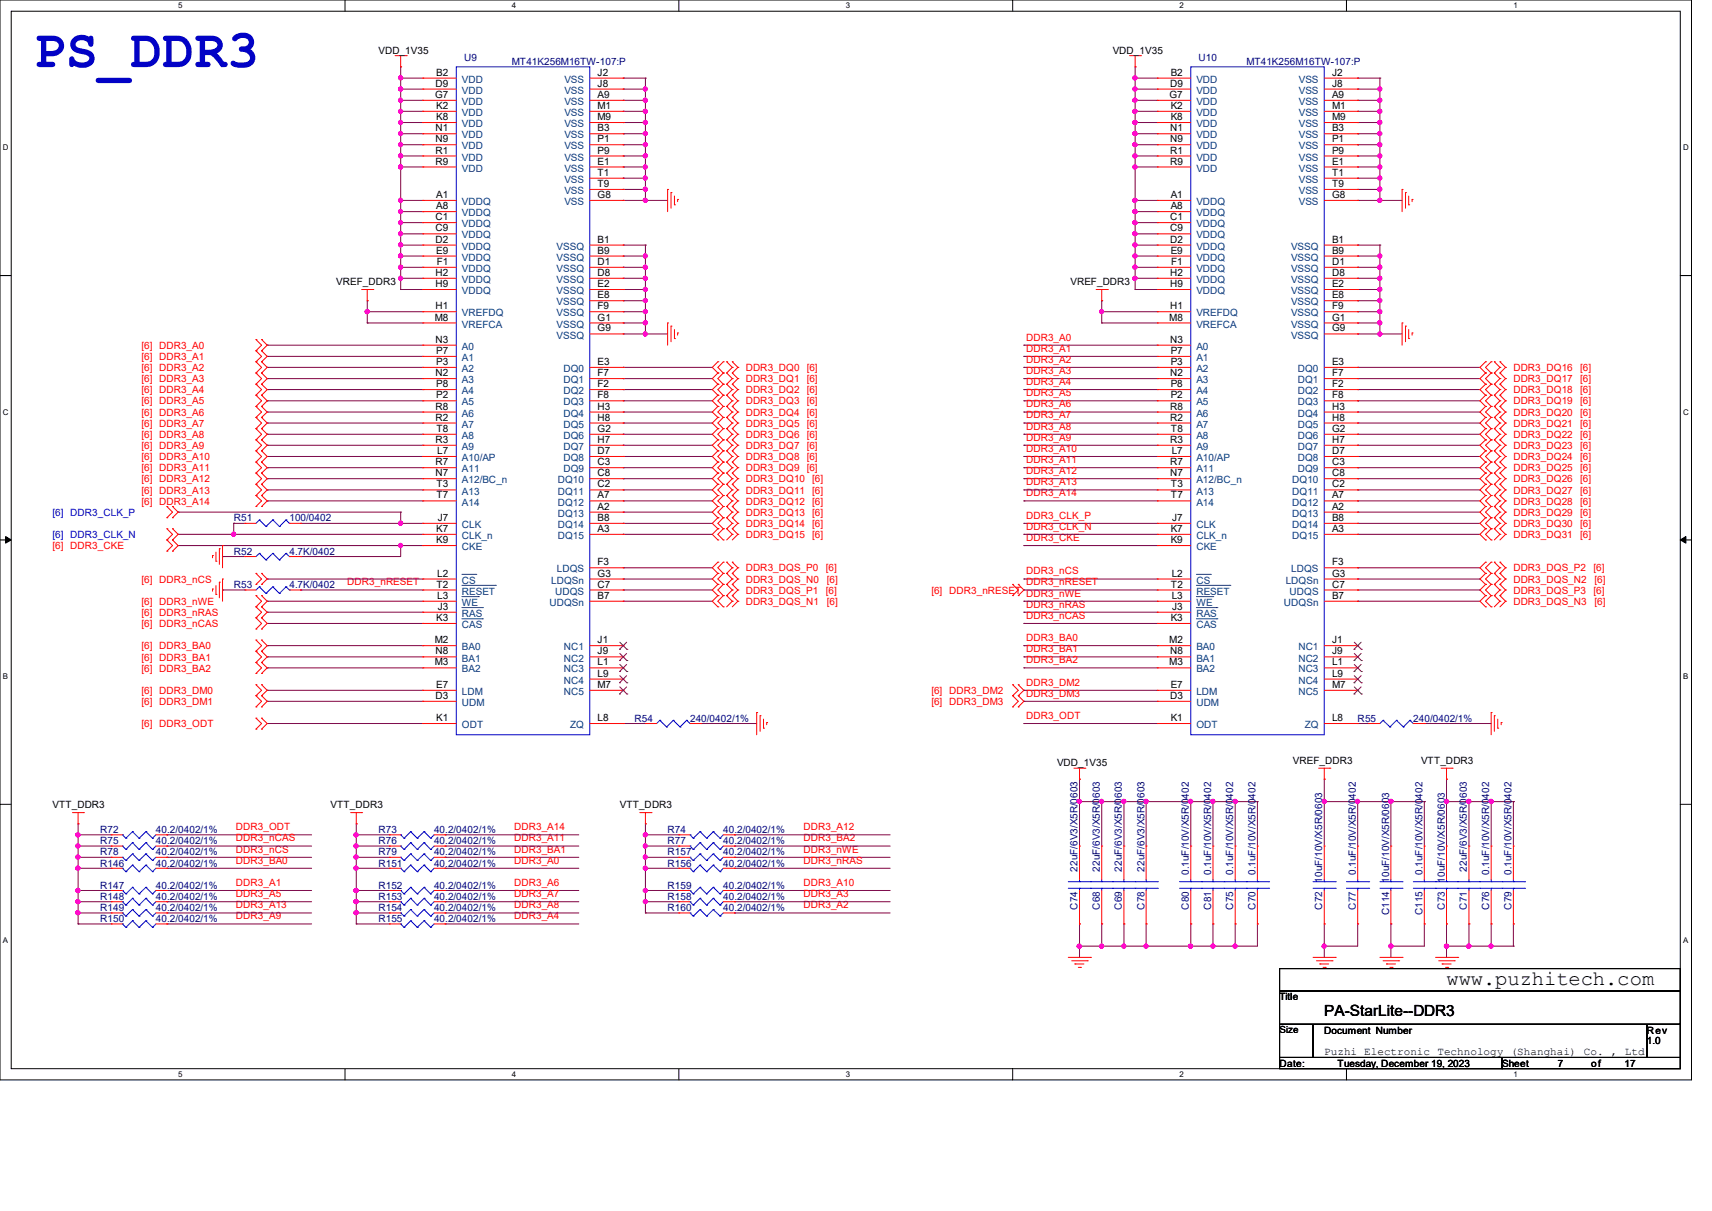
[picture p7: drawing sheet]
<svg xmlns="http://www.w3.org/2000/svg" width="297mm" height="210mm" viewBox="0 0 297 210" stroke-linecap="round" stroke-linejoin="round" font-family="sans-serif">
<defs><g id="words">
<text font-size="9.2" fill="#00f" x="5.8" y="11.6">PS_DDR3</text>
<text font-size="3.6" x="251" y="170.8">www.puzhitech.com</text>
<text font-size="2.7" x="229.7" y="176.1">PA-StarLite--DDR3</text>
<text font-size="1.9" x="229.7" y="183">Puzhi Electronic Technology (Shanghai) Co. , Ltd</text>
<g font-size="1.7">
<text x="65.7" y="9.4">VDD_1V35</text>
<text x="193" y="9.4">VDD_1V35</text>
<text x="75.5" y="17">G7</text>
<text x="75.6" y="15">D9</text>
<text x="75.7" y="13.1">B2</text>
<text x="103.7" y="13.1">J2</text>
<text x="103.7" y="15">J8</text>
<text x="103.7" y="17">A9</text>
<text x="202.9" y="17">G7</text>
<text x="203" y="15">D9</text>
<text x="203.1" y="13.1">B2</text>
<text x="231.1" y="13.1">J2</text>
<text x="231.1" y="15">J8</text>
<text x="231.1" y="17">A9</text>
<text x="75.6" y="22.8">N1</text>
<text x="75.7" y="18.9">K2</text>
<text x="75.7" y="20.8">K8</text>
<text x="103.7" y="18.9">M1</text>
<text x="103.7" y="20.8">M9</text>
<text x="103.7" y="22.8">B3</text>
<text x="203" y="22.8">N1</text>
<text x="203.1" y="18.9">K2</text>
<text x="203.1" y="20.8">K8</text>
<text x="231.1" y="18.9">M1</text>
<text x="231.1" y="20.8">M9</text>
<text x="231.1" y="22.8">B3</text>
<text x="75.6" y="24.7">N9</text>
<text x="75.6" y="26.6">R1</text>
<text x="75.6" y="28.5">R9</text>
<text x="103.7" y="24.7">P1</text>
<text x="103.7" y="26.6">P9</text>
<text x="103.7" y="28.5">E1</text>
<text x="203" y="24.7">N9</text>
<text x="203" y="26.6">R1</text>
<text x="203" y="28.5">R9</text>
<text x="231.1" y="24.7">P1</text>
<text x="231.1" y="26.6">P9</text>
<text x="231.1" y="28.5">E1</text>
<text x="75.7" y="34.3">A1</text>
<text x="103.7" y="30.5">T1</text>
<text x="103.7" y="32.4">T9</text>
<text x="103.7" y="34.3">G8</text>
<text x="203.1" y="34.3">A1</text>
<text x="231.1" y="30.5">T1</text>
<text x="231.1" y="32.4">T9</text>
<text x="231.1" y="34.3">G8</text>
<text x="75.6" y="38.2">C1</text>
<text x="75.6" y="40.1">C9</text>
<text x="75.7" y="36.3">A8</text>
<text x="203" y="38.2">C1</text>
<text x="203" y="40.1">C9</text>
<text x="203.1" y="36.3">A8</text>
<text x="75.6" y="42.1">D2</text>
<text x="75.6" y="47.8">H2</text>
<text x="75.7" y="44">E9</text>
<text x="75.8" y="45.9">F1</text>
<text x="103.7" y="42.1">B1</text>
<text x="103.7" y="44">B9</text>
<text x="103.7" y="45.9">D1</text>
<text x="103.7" y="47.8">D8</text>
<text x="203" y="42.1">D2</text>
<text x="203" y="47.8">H2</text>
<text x="203.1" y="44">E9</text>
<text x="203.2" y="45.9">F1</text>
<text x="231.1" y="42.1">B1</text>
<text x="231.1" y="44">B9</text>
<text x="231.1" y="45.9">D1</text>
<text x="231.1" y="47.8">D8</text>
<text x="58.3" y="49.5">VREF_DDR3</text>
<text x="75.6" y="53.6">H1</text>
<text x="75.6" y="49.8">H9</text>
<text x="103.7" y="49.8">E2</text>
<text x="103.7" y="51.7">E8</text>
<text x="103.7" y="53.6">F9</text>
<text x="185.7" y="49.5">VREF_DDR3</text>
<text x="203" y="53.6">H1</text>
<text x="203" y="49.8">H9</text>
<text x="231.1" y="49.8">E2</text>
<text x="231.1" y="51.7">E8</text>
<text x="231.1" y="53.6">F9</text>
<text x="75.4" y="55.6">M8</text>
<text x="75.6" y="59.4">N3</text>
<text x="103.7" y="55.6">G1</text>
<text x="103.7" y="57.5">G9</text>
<text x="202.9" y="55.6">M8</text>
<text x="203" y="59.4">N3</text>
<text x="231.1" y="55.6">G1</text>
<text x="231.1" y="57.5">G9</text>
<text x="75.6" y="65.2">N2</text>
<text x="75.7" y="61.4">P7</text>
<text x="75.7" y="63.3">P3</text>
<text x="103.7" y="63.3">E3</text>
<text x="103.7" y="65.2">F7</text>
<text x="203" y="65.2">N2</text>
<text x="203.1" y="61.4">P7</text>
<text x="203.1" y="63.3">P3</text>
<text x="231.1" y="63.3">E3</text>
<text x="231.1" y="65.2">F7</text>
<text x="75.6" y="71">R8</text>
<text x="75.7" y="67.1">P8</text>
<text x="75.7" y="69.1">P2</text>
<text x="103.7" y="67.1">F2</text>
<text x="103.7" y="69.1">F8</text>
<text x="103.7" y="71">H3</text>
<text x="203" y="71">R8</text>
<text x="203.1" y="67.1">P8</text>
<text x="203.1" y="69.1">P2</text>
<text x="231.1" y="67.1">F2</text>
<text x="231.1" y="69.1">F8</text>
<text x="231.1" y="71">H3</text>
<text x="75.6" y="72.9">R2</text>
<text x="75.6" y="76.8">R3</text>
<text x="75.7" y="74.9">T8</text>
<text x="103.7" y="72.9">H8</text>
<text x="103.7" y="74.9">G2</text>
<text x="103.7" y="76.8">H7</text>
<text x="203" y="72.9">R2</text>
<text x="203" y="76.8">R3</text>
<text x="203.2" y="74.9">T8</text>
<text x="231.1" y="72.9">H8</text>
<text x="231.1" y="74.9">G2</text>
<text x="231.1" y="76.8">H7</text>
<text x="75.6" y="80.7">R7</text>
<text x="75.6" y="82.6">N7</text>
<text x="75.9" y="78.7">L7</text>
<text x="103.7" y="78.7">D7</text>
<text x="103.7" y="80.7">C3</text>
<text x="103.7" y="82.6">C8</text>
<text x="203" y="80.7">R7</text>
<text x="203" y="82.6">N7</text>
<text x="203.3" y="78.7">L7</text>
<text x="231.1" y="78.7">D7</text>
<text x="231.1" y="80.7">C3</text>
<text x="231.1" y="82.6">C8</text>
<text x="75.7" y="84.5">T3</text>
<text x="75.7" y="86.4">T7</text>
<text x="103.7" y="84.5">C2</text>
<text x="103.7" y="86.4">A7</text>
<text x="103.7" y="88.4">A2</text>
<text x="203.2" y="84.5">T3</text>
<text x="203.2" y="86.4">T7</text>
<text x="231.1" y="84.5">C2</text>
<text x="231.1" y="86.4">A7</text>
<text x="231.1" y="88.4">A2</text>
<text x="75.7" y="92.2">K7</text>
<text x="75.7" y="94.2">K9</text>
<text x="75.9" y="90.3">J7</text>
<text x="103.7" y="90.3">B8</text>
<text x="103.7" y="92.2">A3</text>
<text x="203.1" y="92.2">K7</text>
<text x="203.1" y="94.2">K9</text>
<text x="203.4" y="90.3">J7</text>
<text x="231.1" y="90.3">B8</text>
<text x="231.1" y="92.2">A3</text>
<text x="75.7" y="101.9">T2</text>
<text x="75.9" y="100">L2</text>
<text x="103.7" y="98">F3</text>
<text x="103.7" y="100">G3</text>
<text x="103.7" y="101.9">C7</text>
<text x="203.2" y="101.9">T2</text>
<text x="203.3" y="100">L2</text>
<text x="231.1" y="98">F3</text>
<text x="231.1" y="100">G3</text>
<text x="231.1" y="101.9">C7</text>
<text x="75.7" y="107.7">K3</text>
<text x="75.9" y="103.8">L3</text>
<text x="75.9" y="105.7">J3</text>
<text x="103.7" y="103.8">B7</text>
<text x="203.1" y="107.7">K3</text>
<text x="203.3" y="103.8">L3</text>
<text x="203.4" y="105.7">J3</text>
<text x="231.1" y="103.8">B7</text>
<text x="75.4" y="111.5">M2</text>
<text x="75.6" y="113.5">N8</text>
<text x="103.7" y="111.5">J1</text>
<text x="103.7" y="113.5">J9</text>
<text x="202.9" y="111.5">M2</text>
<text x="203" y="113.5">N8</text>
<text x="231.1" y="111.5">J1</text>
<text x="231.1" y="113.5">J9</text>
<text x="75.4" y="115.4">M3</text>
<text x="75.7" y="119.3">E7</text>
<text x="103.7" y="115.4">L1</text>
<text x="103.7" y="117.3">L9</text>
<text x="103.7" y="119.3">M7</text>
<text x="202.9" y="115.4">M3</text>
<text x="203.1" y="119.3">E7</text>
<text x="231.1" y="115.4">L1</text>
<text x="231.1" y="117.3">L9</text>
<text x="231.1" y="119.3">M7</text>
<text x="75.6" y="121.2">D3</text>
<text x="75.7" y="125">K1</text>
<text x="103.7" y="125">L8</text>
<text x="203" y="121.2">D3</text>
<text x="203.1" y="125">K1</text>
<text x="231.1" y="125">L8</text>
<text x="183.4" y="132.9">VDD_1V35</text>
<text x="224.3" y="132.5">VREF_DDR3</text>
<text x="246.5" y="132.5">VTT_DDR3</text>
<text x="9.1" y="140.2">VTT_DDR3</text>
<text x="57.4" y="140.2">VTT_DDR3</text>
<text x="107.5" y="140.2">VTT_DDR3</text>
<text x="222" y="173.4">Title</text>
<text x="222" y="179.2">Size</text>
<text x="229.7" y="179.2">Document Number</text>
<text x="285.7" y="179.2">Rev</text>
<text x="222" y="185">Date:</text>
<text x="232.1" y="185">Tuesday, December 19, 2023</text>
<text x="260.6" y="185">Sheet</text>
<text x="270.2" y="185">7</text>
<text x="276.1" y="185">of</text>
<text x="281.8" y="185">17</text>
<text x="285.7" y="181.1">1.0</text>
</g>
<g font-size="1.7" fill="#000080">
<text x="80.5" y="10.5">U9</text>
<text x="88.8" y="11.3">MT41K256M16TW-107:P</text>
<text x="207.9" y="10.5">U10</text>
<text x="216.2" y="11.3">MT41K256M16TW-107:P</text>
<text x="40.6" y="90.4">R51</text>
<text x="50.2" y="90.4">100/0402</text>
<text x="40.6" y="96.2">R52</text>
<text x="50.2" y="96.2">4.7K/0402</text>
<text x="40.6" y="102">R53</text>
<text x="50.2" y="102">4.7K/0402</text>
<text x="110.1" y="125.2">R54</text>
<text x="119.7" y="125.2">240/0402/1%</text>
<text x="235.5" y="125.2">R55</text>
<text x="245.2" y="125.2">240/0402/1%</text>
<text x="17.4" y="144.5">R72</text>
<text x="17.4" y="146.4">R75</text>
<text x="17.4" y="148.3">R78</text>
<text x="27" y="144.5">40.2/0402/1%</text>
<text x="27" y="146.4">40.2/0402/1%</text>
<text x="27" y="148.3">40.2/0402/1%</text>
<text x="65.7" y="144.5">R73</text>
<text x="65.7" y="146.4">R76</text>
<text x="65.7" y="148.3">R79</text>
<text x="75.3" y="144.5">40.2/0402/1%</text>
<text x="75.3" y="146.4">40.2/0402/1%</text>
<text x="75.3" y="148.3">40.2/0402/1%</text>
<text x="115.8" y="146.4">R77</text>
<text x="115.8" y="144.5">R74</text>
<text x="115.8" y="148.3">R157</text>
<text x="125.5" y="146.4">40.2/0402/1%</text>
<text x="125.5" y="144.5">40.2/0402/1%</text>
<text x="125.5" y="148.3">40.2/0402/1%</text>
<text x="17.4" y="150.3">R146</text>
<text x="17.4" y="154.1">R147</text>
<text x="27" y="150.3">40.2/0402/1%</text>
<text x="27" y="154.1">40.2/0402/1%</text>
<text x="65.7" y="150.3">R151</text>
<text x="65.7" y="154.1">R152</text>
<text x="75.3" y="150.3">40.2/0402/1%</text>
<text x="75.3" y="154.1">40.2/0402/1%</text>
<text x="115.8" y="150.3">R156</text>
<text x="115.8" y="154.1">R159</text>
<text x="125.5" y="150.3">40.2/0402/1%</text>
<text x="125.5" y="154.1">40.2/0402/1%</text>
<text x="186.9" y="151.2" transform="rotate(-90 186.9 151.2)">22uF/6V3/X5R/0603</text>
<text x="190.8" y="151.2" transform="rotate(-90 190.8 151.2)">22uF/6V3/X5R/0603</text>
<text x="194.6" y="151.2" transform="rotate(-90 194.6 151.2)">22uF/6V3/X5R/0603</text>
<text x="198.5" y="151.2" transform="rotate(-90 198.5 151.2)">22uF/6V3/X5R/0603</text>
<text x="206.2" y="151.8" transform="rotate(-90 206.2 151.8)">0.1uF/10V/X5R/0402</text>
<text x="210.1" y="151.8" transform="rotate(-90 210.1 151.8)">0.1uF/10V/X5R/0402</text>
<text x="213.9" y="151.8" transform="rotate(-90 213.9 151.8)">0.1uF/10V/X5R/0402</text>
<text x="217.8" y="151.8" transform="rotate(-90 217.8 151.8)">0.1uF/10V/X5R/0402</text>
<text x="229.4" y="153.1" transform="rotate(-90 229.4 153.1)">10uF/10V/X5R/0603</text>
<text x="235.2" y="151.8" transform="rotate(-90 235.2 151.8)">0.1uF/10V/X5R/0402</text>
<text x="241" y="153.1" transform="rotate(-90 241 153.1)">10uF/10V/X5R/0603</text>
<text x="246.8" y="151.8" transform="rotate(-90 246.8 151.8)">0.1uF/10V/X5R/0402</text>
<text x="250.6" y="153.1" transform="rotate(-90 250.6 153.1)">10uF/10V/X5R/0603</text>
<text x="254.5" y="151.2" transform="rotate(-90 254.5 151.2)">22uF/6V3/X5R/0603</text>
<text x="258.4" y="151.8" transform="rotate(-90 258.4 151.8)">0.1uF/10V/X5R/0402</text>
<text x="262.2" y="151.8" transform="rotate(-90 262.2 151.8)">0.1uF/10V/X5R/0402</text>
<text x="17.4" y="156">R148</text>
<text x="17.4" y="158">R149</text>
<text x="17.4" y="159.9">R150</text>
<text x="27" y="156">40.2/0402/1%</text>
<text x="27" y="158">40.2/0402/1%</text>
<text x="27" y="159.9">40.2/0402/1%</text>
<text x="65.7" y="156">R153</text>
<text x="65.7" y="158">R154</text>
<text x="65.7" y="159.9">R155</text>
<text x="75.3" y="156">40.2/0402/1%</text>
<text x="75.3" y="158">40.2/0402/1%</text>
<text x="75.3" y="159.9">40.2/0402/1%</text>
<text x="115.8" y="156">R158</text>
<text x="115.8" y="158">R160</text>
<text x="125.5" y="156">40.2/0402/1%</text>
<text x="125.5" y="158">40.2/0402/1%</text>
<text x="186.9" y="157.7" transform="rotate(-90 186.9 157.7)">C74</text>
<text x="190.8" y="157.7" transform="rotate(-90 190.8 157.7)">C68</text>
<text x="194.6" y="157.7" transform="rotate(-90 194.6 157.7)">C69</text>
<text x="198.5" y="157.7" transform="rotate(-90 198.5 157.7)">C78</text>
<text x="206.2" y="157.7" transform="rotate(-90 206.2 157.7)">C80</text>
<text x="210.1" y="157.7" transform="rotate(-90 210.1 157.7)">C81</text>
<text x="213.9" y="157.7" transform="rotate(-90 213.9 157.7)">C75</text>
<text x="217.8" y="157.7" transform="rotate(-90 217.8 157.7)">C70</text>
<text x="229.4" y="157.7" transform="rotate(-90 229.4 157.7)">C72</text>
<text x="235.2" y="157.7" transform="rotate(-90 235.2 157.7)">C77</text>
<text x="241" y="158.7" transform="rotate(-90 241 158.7)">C114</text>
<text x="246.8" y="158.7" transform="rotate(-90 246.8 158.7)">C115</text>
<text x="250.6" y="157.7" transform="rotate(-90 250.6 157.7)">C73</text>
<text x="254.5" y="157.7" transform="rotate(-90 254.5 157.7)">C71</text>
<text x="258.4" y="157.7" transform="rotate(-90 258.4 157.7)">C76</text>
<text x="262.2" y="157.7" transform="rotate(-90 262.2 157.7)">C79</text>
</g>
<g font-size="1.7" fill="#004080">
<text x="80.1" y="14.4">VDD</text>
<text x="80.1" y="16.3">VDD</text>
<text x="97.9" y="14.4">VSS</text>
<text x="97.9" y="16.3">VSS</text>
<text x="207.6" y="14.4">VDD</text>
<text x="207.6" y="16.3">VDD</text>
<text x="225.3" y="14.4">VSS</text>
<text x="225.3" y="16.3">VSS</text>
<text x="80.1" y="18.2">VDD</text>
<text x="80.1" y="20.1">VDD</text>
<text x="80.1" y="22.1">VDD</text>
<text x="97.9" y="18.2">VSS</text>
<text x="97.9" y="20.1">VSS</text>
<text x="97.9" y="22.1">VSS</text>
<text x="207.6" y="18.2">VDD</text>
<text x="207.6" y="20.1">VDD</text>
<text x="207.6" y="22.1">VDD</text>
<text x="225.3" y="18.2">VSS</text>
<text x="225.3" y="20.1">VSS</text>
<text x="225.3" y="22.1">VSS</text>
<text x="80.1" y="24">VDD</text>
<text x="80.1" y="25.9">VDD</text>
<text x="80.1" y="27.9">VDD</text>
<text x="80.1" y="29.8">VDD</text>
<text x="97.9" y="24">VSS</text>
<text x="97.9" y="25.9">VSS</text>
<text x="97.9" y="27.9">VSS</text>
<text x="97.9" y="29.8">VSS</text>
<text x="207.6" y="24">VDD</text>
<text x="207.6" y="25.9">VDD</text>
<text x="207.6" y="27.9">VDD</text>
<text x="207.6" y="29.8">VDD</text>
<text x="225.3" y="24">VSS</text>
<text x="225.3" y="25.9">VSS</text>
<text x="225.3" y="27.9">VSS</text>
<text x="225.3" y="29.8">VSS</text>
<text x="80.1" y="35.6">VDDQ</text>
<text x="97.9" y="31.7">VSS</text>
<text x="97.9" y="33.7">VSS</text>
<text x="97.9" y="35.6">VSS</text>
<text x="207.6" y="35.6">VDDQ</text>
<text x="225.3" y="31.7">VSS</text>
<text x="225.3" y="33.7">VSS</text>
<text x="225.3" y="35.6">VSS</text>
<text x="80.1" y="37.5">VDDQ</text>
<text x="80.1" y="39.4">VDDQ</text>
<text x="80.1" y="41.4">VDDQ</text>
<text x="207.6" y="37.5">VDDQ</text>
<text x="207.6" y="39.4">VDDQ</text>
<text x="207.6" y="41.4">VDDQ</text>
<text x="80.1" y="43.3">VDDQ</text>
<text x="80.1" y="45.2">VDDQ</text>
<text x="80.1" y="47.2">VDDQ</text>
<text x="96.6" y="43.3">VSSQ</text>
<text x="96.6" y="45.2">VSSQ</text>
<text x="96.6" y="47.2">VSSQ</text>
<text x="207.6" y="43.3">VDDQ</text>
<text x="207.6" y="45.2">VDDQ</text>
<text x="207.6" y="47.2">VDDQ</text>
<text x="224" y="43.3">VSSQ</text>
<text x="224" y="45.2">VSSQ</text>
<text x="224" y="47.2">VSSQ</text>
<text x="80.1" y="49.1">VDDQ</text>
<text x="80.1" y="51">VDDQ</text>
<text x="96.6" y="49.1">VSSQ</text>
<text x="96.6" y="51">VSSQ</text>
<text x="96.6" y="53">VSSQ</text>
<text x="207.6" y="49.1">VDDQ</text>
<text x="207.6" y="51">VDDQ</text>
<text x="224" y="49.1">VSSQ</text>
<text x="224" y="51">VSSQ</text>
<text x="224" y="53">VSSQ</text>
<text x="80.1" y="54.9">VREFDQ</text>
<text x="80.1" y="56.8">VREFCA</text>
<text x="96.6" y="54.9">VSSQ</text>
<text x="96.6" y="56.8">VSSQ</text>
<text x="96.6" y="58.7">VSSQ</text>
<text x="207.6" y="54.9">VREFDQ</text>
<text x="207.6" y="56.8">VREFCA</text>
<text x="224" y="54.9">VSSQ</text>
<text x="224" y="56.8">VSSQ</text>
<text x="224" y="58.7">VSSQ</text>
<text x="80.1" y="60.7">A0</text>
<text x="80.1" y="62.6">A1</text>
<text x="80.1" y="64.5">A2</text>
<text x="97.7" y="64.5">DQ0</text>
<text x="207.6" y="60.7">A0</text>
<text x="207.6" y="62.6">A1</text>
<text x="207.6" y="64.5">A2</text>
<text x="225.2" y="64.5">DQ0</text>
<text x="80.1" y="66.5">A3</text>
<text x="80.1" y="68.4">A4</text>
<text x="80.1" y="70.3">A5</text>
<text x="97.7" y="66.5">DQ1</text>
<text x="97.7" y="68.4">DQ2</text>
<text x="97.7" y="70.3">DQ3</text>
<text x="207.6" y="66.5">A3</text>
<text x="207.6" y="68.4">A4</text>
<text x="207.6" y="70.3">A5</text>
<text x="225.2" y="66.5">DQ1</text>
<text x="225.2" y="68.4">DQ2</text>
<text x="225.2" y="70.3">DQ3</text>
<text x="80.1" y="72.3">A6</text>
<text x="80.1" y="74.2">A7</text>
<text x="80.1" y="76.1">A8</text>
<text x="97.7" y="72.3">DQ4</text>
<text x="97.7" y="74.2">DQ5</text>
<text x="97.7" y="76.1">DQ6</text>
<text x="207.6" y="72.3">A6</text>
<text x="207.6" y="74.2">A7</text>
<text x="207.6" y="76.1">A8</text>
<text x="225.2" y="72.3">DQ4</text>
<text x="225.2" y="74.2">DQ5</text>
<text x="225.2" y="76.1">DQ6</text>
<text x="80.1" y="80">A10/AP</text>
<text x="80.1" y="81.9">A11</text>
<text x="80.1" y="83.8">A12/BC_n</text>
<text x="80.1" y="78">A9</text>
<text x="96.8" y="83.8">DQ10</text>
<text x="97.7" y="78">DQ7</text>
<text x="97.7" y="80">DQ8</text>
<text x="97.7" y="81.9">DQ9</text>
<text x="207.6" y="80">A10/AP</text>
<text x="207.6" y="81.9">A11</text>
<text x="207.6" y="83.8">A12/BC_n</text>
<text x="207.6" y="78">A9</text>
<text x="224.2" y="83.8">DQ10</text>
<text x="225.2" y="78">DQ7</text>
<text x="225.2" y="80">DQ8</text>
<text x="225.2" y="81.9">DQ9</text>
<text x="80.1" y="85.8">A13</text>
<text x="80.1" y="87.7">A14</text>
<text x="96.8" y="85.8">DQ11</text>
<text x="96.8" y="87.7">DQ12</text>
<text x="96.8" y="89.6">DQ13</text>
<text x="207.6" y="85.8">A13</text>
<text x="207.6" y="87.7">A14</text>
<text x="224.2" y="85.8">DQ11</text>
<text x="224.2" y="87.7">DQ12</text>
<text x="224.2" y="89.6">DQ13</text>
<text x="80.1" y="91.6">CLK</text>
<text x="80.1" y="93.5">CLK_n</text>
<text x="80.1" y="95.4">CKE</text>
<text x="96.8" y="91.6">DQ14</text>
<text x="96.8" y="93.5">DQ15</text>
<text x="207.6" y="91.6">CLK</text>
<text x="207.6" y="93.5">CLK_n</text>
<text x="207.6" y="95.4">CKE</text>
<text x="224.2" y="91.6">DQ14</text>
<text x="224.2" y="93.5">DQ15</text>
<text x="80.1" y="101.2">CS</text>
<text x="95.6" y="101.2">LDQSn</text>
<text x="96.6" y="99.3">LDQS</text>
<text x="207.6" y="101.2">CS</text>
<text x="223" y="101.2">LDQSn</text>
<text x="224" y="99.3">LDQS</text>
<text x="80.1" y="103.1">RESET</text>
<text x="80.1" y="107">RAS</text>
<text x="80.1" y="105.1">WE</text>
<text x="95.3" y="105.1">UDQSn</text>
<text x="96.3" y="103.1">UDQS</text>
<text x="207.6" y="103.1">RESET</text>
<text x="207.6" y="107">RAS</text>
<text x="207.6" y="105.1">WE</text>
<text x="222.8" y="105.1">UDQSn</text>
<text x="223.7" y="103.1">UDQS</text>
<text x="80.1" y="108.9">CAS</text>
<text x="80.1" y="112.8">BA0</text>
<text x="97.8" y="112.8">NC1</text>
<text x="207.6" y="108.9">CAS</text>
<text x="207.6" y="112.8">BA0</text>
<text x="225.2" y="112.8">NC1</text>
<text x="80.1" y="114.7">BA1</text>
<text x="80.1" y="116.6">BA2</text>
<text x="97.8" y="114.7">NC2</text>
<text x="97.8" y="116.6">NC3</text>
<text x="97.8" y="118.6">NC4</text>
<text x="207.6" y="114.7">BA1</text>
<text x="207.6" y="116.6">BA2</text>
<text x="225.2" y="114.7">NC2</text>
<text x="225.2" y="116.6">NC3</text>
<text x="225.2" y="118.6">NC4</text>
<text x="80.1" y="120.5">LDM</text>
<text x="80.1" y="122.4">UDM</text>
<text x="97.8" y="120.5">NC5</text>
<text x="207.6" y="120.5">LDM</text>
<text x="207.6" y="122.4">UDM</text>
<text x="225.2" y="120.5">NC5</text>
<text x="80.1" y="126.3">ODT</text>
<text x="98.9" y="126.3">ZQ</text>
<text x="207.6" y="126.3">ODT</text>
<text x="226.4" y="126.3">ZQ</text>
</g>
<g font-size="1.7" fill="#f00">
<text x="178" y="59.1">DDR3_A0</text>
<text x="24.6" y="60.5">[6] DDR3_A0</text>
<text x="24.6" y="62.4">[6] DDR3_A1</text>
<text x="24.6" y="64.3">[6] DDR3_A2</text>
<text x="129.4" y="64.3">DDR3_DQ0</text>
<text x="139.9" y="64.3">[6]</text>
<text x="178" y="61">DDR3_A1</text>
<text x="178" y="62.9">DDR3_A2</text>
<text x="178" y="64.9">DDR3_A3</text>
<text x="262.5" y="64.3">DDR3_DQ16</text>
<text x="274.1" y="64.3">[6]</text>
<text x="24.6" y="66.3">[6] DDR3_A3</text>
<text x="24.6" y="68.2">[6] DDR3_A4</text>
<text x="24.6" y="70.1">[6] DDR3_A5</text>
<text x="129.4" y="66.3">DDR3_DQ1</text>
<text x="129.4" y="68.2">DDR3_DQ2</text>
<text x="129.4" y="70.1">DDR3_DQ3</text>
<text x="139.9" y="66.3">[6]</text>
<text x="139.9" y="68.2">[6]</text>
<text x="139.9" y="70.1">[6]</text>
<text x="178" y="66.8">DDR3_A4</text>
<text x="178" y="68.7">DDR3_A5</text>
<text x="178" y="70.7">DDR3_A6</text>
<text x="262.5" y="66.3">DDR3_DQ17</text>
<text x="262.5" y="68.2">DDR3_DQ18</text>
<text x="262.5" y="70.1">DDR3_DQ19</text>
<text x="274.1" y="66.3">[6]</text>
<text x="274.1" y="68.2">[6]</text>
<text x="274.1" y="70.1">[6]</text>
<text x="24.6" y="72.1">[6] DDR3_A6</text>
<text x="24.6" y="74">[6] DDR3_A7</text>
<text x="24.6" y="75.9">[6] DDR3_A8</text>
<text x="24.6" y="77.9">[6] DDR3_A9</text>
<text x="129.4" y="72.1">DDR3_DQ4</text>
<text x="129.4" y="74">DDR3_DQ5</text>
<text x="129.4" y="75.9">DDR3_DQ6</text>
<text x="129.4" y="77.9">DDR3_DQ7</text>
<text x="139.9" y="72.1">[6]</text>
<text x="139.9" y="74">[6]</text>
<text x="139.9" y="75.9">[6]</text>
<text x="139.9" y="77.9">[6]</text>
<text x="178" y="72.6">DDR3_A7</text>
<text x="178" y="74.5">DDR3_A8</text>
<text x="178" y="76.4">DDR3_A9</text>
<text x="262.5" y="72.1">DDR3_DQ20</text>
<text x="262.5" y="74">DDR3_DQ21</text>
<text x="262.5" y="75.9">DDR3_DQ22</text>
<text x="262.5" y="77.9">DDR3_DQ23</text>
<text x="274.1" y="72.1">[6]</text>
<text x="274.1" y="74">[6]</text>
<text x="274.1" y="75.9">[6]</text>
<text x="274.1" y="77.9">[6]</text>
<text x="24.6" y="79.8">[6] DDR3_A10</text>
<text x="24.6" y="81.7">[6] DDR3_A11</text>
<text x="24.6" y="83.6">[6] DDR3_A12</text>
<text x="129.4" y="79.8">DDR3_DQ8</text>
<text x="129.4" y="81.7">DDR3_DQ9</text>
<text x="129.4" y="83.6">DDR3_DQ10</text>
<text x="139.9" y="79.8">[6]</text>
<text x="139.9" y="81.7">[6]</text>
<text x="140.9" y="83.6">[6]</text>
<text x="178" y="78.4">DDR3_A10</text>
<text x="178" y="80.3">DDR3_A11</text>
<text x="178" y="82.2">DDR3_A12</text>
<text x="262.5" y="79.8">DDR3_DQ24</text>
<text x="262.5" y="81.7">DDR3_DQ25</text>
<text x="262.5" y="83.6">DDR3_DQ26</text>
<text x="274.1" y="79.8">[6]</text>
<text x="274.1" y="81.7">[6]</text>
<text x="274.1" y="83.6">[6]</text>
<text x="24.6" y="85.6">[6] DDR3_A13</text>
<text x="24.6" y="87.5">[6] DDR3_A14</text>
<text x="129.4" y="85.6">DDR3_DQ11</text>
<text x="129.4" y="87.5">DDR3_DQ12</text>
<text x="129.4" y="89.4">DDR3_DQ13</text>
<text x="140.9" y="85.6">[6]</text>
<text x="140.9" y="87.5">[6]</text>
<text x="140.9" y="89.4">[6]</text>
<text x="178" y="90">DDR3_CLK_P</text>
<text x="178" y="86.1">DDR3_A14</text>
<text x="178" y="84.2">DDR3_A13</text>
<text x="262.5" y="85.6">DDR3_DQ27</text>
<text x="262.5" y="87.5">DDR3_DQ28</text>
<text x="262.5" y="89.4">DDR3_DQ29</text>
<text x="274.1" y="85.6">[6]</text>
<text x="274.1" y="87.5">[6]</text>
<text x="274.1" y="89.4">[6]</text>
<text x="9.1" y="95.2">[6] DDR3_CKE</text>
<text x="129.4" y="91.4">DDR3_DQ14</text>
<text x="129.4" y="93.3">DDR3_DQ15</text>
<text x="140.9" y="91.4">[6]</text>
<text x="140.9" y="93.3">[6]</text>
<text x="178" y="93.8">DDR3_CKE</text>
<text x="178" y="91.9">DDR3_CLK_N</text>
<text x="262.5" y="91.4">DDR3_DQ30</text>
<text x="262.5" y="93.3">DDR3_DQ31</text>
<text x="274.1" y="91.4">[6]</text>
<text x="274.1" y="93.3">[6]</text>
<text x="24.6" y="101">[6] DDR3_nCS</text>
<text x="60.2" y="101.5">DDR3_nRESET</text>
<text x="129.4" y="99.1">DDR3_DQS_P0</text>
<text x="129.4" y="101">DDR3_DQS_N0</text>
<text x="143.2" y="99.1">[6]</text>
<text x="143.4" y="101">[6]</text>
<text x="178" y="99.6">DDR3_nCS</text>
<text x="178" y="101.5">DDR3_nRESET</text>
<text x="262.5" y="99.1">DDR3_DQS_P2</text>
<text x="262.5" y="101">DDR3_DQS_N2</text>
<text x="276.4" y="99.1">[6]</text>
<text x="276.6" y="101">[6]</text>
<text x="24.6" y="104.9">[6] DDR3_nWE</text>
<text x="24.6" y="106.8">[6] DDR3_nRAS</text>
<text x="129.4" y="103">DDR3_DQS_P1</text>
<text x="129.4" y="104.9">DDR3_DQS_N1</text>
<text x="143.2" y="103">[6]</text>
<text x="143.4" y="104.9">[6]</text>
<text x="161.6" y="103">[6] DDR3_nRESET</text>
<text x="178" y="105.4">DDR3_nRAS</text>
<text x="178" y="107.3">DDR3_nCAS</text>
<text x="178" y="103.5">DDR3_nWE</text>
<text x="262.5" y="103">DDR3_DQS_P3</text>
<text x="262.5" y="104.9">DDR3_DQS_N3</text>
<text x="276.4" y="103">[6]</text>
<text x="276.6" y="104.9">[6]</text>
<text x="24.6" y="108.8">[6] DDR3_nCAS</text>
<text x="24.6" y="112.6">[6] DDR3_BA0</text>
<text x="178" y="111.2">DDR3_BA0</text>
<text x="178" y="113.1">DDR3_BA1</text>
<text x="24.6" y="116.5">[6] DDR3_BA2</text>
<text x="24.6" y="114.6">[6] DDR3_BA1</text>
<text x="178" y="115">DDR3_BA2</text>
<text x="178" y="118.9">DDR3_DM2</text>
<text x="24.6" y="120.4">[6] DDR3_DM0</text>
<text x="24.6" y="122.3">[6] DDR3_DM1</text>
<text x="161.6" y="120.4">[6] DDR3_DM2</text>
<text x="161.6" y="122.3">[6] DDR3_DM3</text>
<text x="178" y="124.7">DDR3_ODT</text>
<text x="178" y="120.8">DDR3_DM3</text>
<text x="24.6" y="126.2">[6] DDR3_ODT</text>
<text x="40.9" y="144">DDR3_ODT</text>
<text x="89.2" y="144">DDR3_A14</text>
<text x="139.4" y="144">DDR3_A12</text>
<text x="40.9" y="147.9">DDR3_nCS</text>
<text x="40.9" y="149.8">DDR3_BA0</text>
<text x="40.9" y="145.9">DDR3_nCAS</text>
<text x="89.2" y="147.9">DDR3_BA1</text>
<text x="89.2" y="149.8">DDR3_A0</text>
<text x="89.2" y="145.9">DDR3_A11</text>
<text x="139.4" y="147.9">DDR3_nWE</text>
<text x="139.4" y="149.8">DDR3_nRAS</text>
<text x="139.4" y="145.9">DDR3_BA2</text>
<text x="40.9" y="153.6">DDR3_A1</text>
<text x="40.9" y="155.6">DDR3_A5</text>
<text x="89.2" y="153.6">DDR3_A6</text>
<text x="89.2" y="155.6">DDR3_A7</text>
<text x="139.4" y="153.6">DDR3_A10</text>
<text x="139.4" y="155.6">DDR3_A3</text>
<text x="40.9" y="159.4">DDR3_A9</text>
<text x="40.9" y="157.5">DDR3_A13</text>
<text x="89.2" y="159.4">DDR3_A4</text>
<text x="89.2" y="157.5">DDR3_A8</text>
<text x="139.4" y="157.5">DDR3_A2</text>
</g>
<g font-size="1.7" fill="#00f">
<text x="9.1" y="89.4">[6] DDR3_CLK_P</text>
<text x="9.1" y="93.3">[6] DDR3_CLK_N</text>
</g>
<g font-size="1.4">
<text x="30.9" y="1.4">5</text>
<text x="88.8" y="1.4">4</text>
<text x="146.7" y="1.4">3</text>
<text x="204.6" y="1.4">2</text>
<text x="262.6" y="1.4">1</text>
<text x=".5" y="26.1">D</text>
<text x="292" y="26.1">D</text>
<text x=".5" y="71.9">C</text>
<text x="292" y="71.9">C</text>
<text x=".5" y="117.8">B</text>
<text x="292" y="117.8">B</text>
<text x=".5" y="163.6">A</text>
<text x="292" y="163.6">A</text>
<text x="30.9" y="186.8">5</text>
<text x="88.8" y="186.8">4</text>
<text x="146.7" y="186.8">3</text>
<text x="204.6" y="186.8">2</text>
<text x="262.6" y="186.8">1</text>
</g>
</g></defs>
<path d="M0 0h293.5v187.3h-293.5zM1.9 1.9h289.6v183.4h-289.6z" fill="none" stroke="#000" stroke-width=".17"/>
<g fill="#fff">
<path d="M30.9 .2h.8v1.5h-.8z"/>
<path d="M30.9 185.5h.8v1.6h-.8z"/>
</g>
<path d="M59.9 0v1.9M59.9 185.3v2" fill="none" stroke="#000" stroke-width=".17"/>
<g fill="#fff">
<path d="M88.8 .2h.8v1.5h-.8z"/>
<path d="M88.8 185.5h.8v1.6h-.8z"/>
</g>
<path d="M117.8 0v1.9M117.8 185.3v2" fill="none" stroke="#000" stroke-width=".17"/>
<g fill="#fff">
<path d="M146.7 .2h.8v1.5h-.8z"/>
<path d="M146.7 185.5h.8v1.6h-.8z"/>
</g>
<path d="M175.7 0v1.9M175.7 185.3v2" fill="none" stroke="#000" stroke-width=".17"/>
<g fill="#fff">
<path d="M204.6 .2h.8v1.5h-.8z"/>
<path d="M204.6 185.5h.8v1.6h-.8z"/>
</g>
<path d="M233.6 0v1.9M233.6 185.3v2" fill="none" stroke="#000" stroke-width=".17"/>
<g fill="#fff">
<path d="M262.6 .2h.7v1.5h-.7z"/>
<path d="M262.6 185.5h.7v1.6h-.7z"/>
<path d="M.5 24.8h1v1.6h-1z"/>
<path d="M292 24.8h1v1.6h-1z"/>
<path d="M.5 70.7h1v1.5h-1z"/>
<path d="M292 70.7h1v1.5h-1z"/>
</g>
<path d="M0 47.8h1.9M291.5 47.8h2" fill="none" stroke="#000" stroke-width=".17"/>
<g fill="#fff">
<path d="M.5 116.5h.9v1.6h-.9z"/>
<path d="M292 116.5h.9v1.6h-.9z"/>
</g>
<path d="M0 93.6h1.9M291.5 93.6h2" fill="none" stroke="#000" stroke-width=".17"/>
<path d="M1 93l.9 .6-.9 .6zM291.5 93.6l1-.6v1.2z" fill="#000" stroke="#000" stroke-width=".17"/>
<g fill="#fff">
<path d="M.5 162.4h.9v1.5h-.9z"/>
<path d="M292 162.4h.9v1.5h-.9z"/>
</g>
<path d="M0 139.5h1.9M291.5 139.5h2M222 168h69.5v3.8h-69.5zM222 171.8h69.5v5.8h-69.5zM222 177.6h5.8v5.8h-5.8zM227.8 177.6h57.9v5.8h-57.9zM285.7 177.6h5.8v5.8h-5.8zM222 183.4h38.6v1.9h-38.6zM260.6 183.4h30.9v1.9h-30.9z" fill="none" stroke="#000" stroke-width=".17"/>
<g fill="none" stroke="#800040" stroke-width=".17">
<path d="M69.5 11.6h.1M69.5 13.5h.1M69.5 15.5h.1M69.5 17.4h.1M69.5 19.3h.1M69.5 11.6v38.6M69.5 13.5h3.9M69.5 15.5h3.9M69.5 17.4h3.9M69.5 19.3h3.9M108.1 13.5h.1M108.1 15.5h.1"/>
<path d="M108.1 17.4h.1M108.1 19.3h.1M108.1 13.5h3.9M108.1 15.5h3.9M108.1 17.4h3.9M108.1 19.3h3.9M112 13.5h.1M112 15.5h.1M112 17.4h.1M112 19.3h.1M112 13.5v21.3M196.9 11.6h.1"/>
<path d="M196.9 13.5h.1M196.9 15.5h.1M196.9 17.4h.1M196.9 19.3h.1M196.9 11.6v38.6M196.9 13.5h3.9M196.9 15.5h3.9M196.9 17.4h3.9M196.9 19.3h3.9M235.5 13.5h.1M235.5 15.5h.1M235.5 17.4h.1"/>
<path d="M235.5 19.3h.1M235.5 13.5h3.9M235.5 15.5h3.9M235.5 17.4h3.9M235.5 19.3h3.9M239.4 13.5h.1M239.4 15.5h.1M239.4 17.4h.1M239.4 19.3h.1M239.4 13.5v21.3M69.5 29h.1M69.5 21.3h.1"/>
<path d="M69.5 23.2h.1M69.5 25.1h.1M69.5 27.1h.1M69.5 34.8h.1M69.5 36.7h.1M69.5 38.6h.1M69.5 34.8h3.9M69.5 21.3h3.9M69.5 23.2h3.9M69.5 25.1h3.9M69.5 27.1h3.9M69.5 29h3.9"/>
<path d="M69.5 36.7h3.9M69.5 38.6h3.9M108.1 34.8h.1M108.1 21.3h.1M108.1 23.2h.1M108.1 25.1h.1M108.1 27.1h.1M108.1 29h.1M108.1 30.9h.1M108.1 32.9h.1M108.1 34.8h7.7M108.1 21.3h3.9"/>
<path d="M108.1 23.2h3.9M108.1 25.1h3.9M108.1 27.1h3.9M108.1 29h3.9M108.1 30.9h3.9M108.1 32.9h3.9M112 27.1h.1M112 29h.1M112 34.8h.1M112 21.3h.1M112 23.2h.1M112 25.1h.1"/>
<path d="M112 30.9h.1M112 32.9h.1M196.9 29h.1M196.9 21.3h.1M196.9 23.2h.1M196.9 25.1h.1M196.9 27.1h.1M196.9 34.8h.1M196.9 36.7h.1M196.9 38.6h.1M196.9 34.8h3.9M196.9 21.3h3.9"/>
<path d="M196.9 23.2h3.9M196.9 25.1h3.9M196.9 27.1h3.9M196.9 29h3.9M196.9 36.7h3.9M196.9 38.6h3.9M235.5 34.8h.1M235.5 21.3h.1M235.5 23.2h.1M235.5 25.1h.1M235.5 27.1h.1M235.5 29h.1"/>
<path d="M235.5 30.9h.1M235.5 32.9h.1M235.5 34.8h7.7M235.5 21.3h3.9M235.5 23.2h3.9M235.5 25.1h3.9M235.5 27.1h3.9M235.5 29h3.9M235.5 30.9h3.9M235.5 32.9h3.9M239.4 27.1h.1M239.4 29h.1"/>
<path d="M239.4 34.8h.1M239.4 21.3h.1M239.4 23.2h.1M239.4 25.1h.1M239.4 30.9h.1M239.4 32.9h.1M46.4 59.9h.1M46.4 59.9h27M63.7 54.1h.1M63.7 56h.1M63.7 52.2h.1M63.7 54.1h9.7"/>
<path d="M63.7 56h9.7M63.7 52.2v3.8M69.5 46.4h.1M69.5 50.2h.1M69.5 40.6h.1M69.5 42.5h.1M69.5 44.4h.1M69.5 48.3h.1M69.5 42.5h3.9M69.5 44.4h3.9M69.5 46.4h3.9M69.5 48.3h3.9"/>
<path d="M69.5 50.2h3.9M69.5 40.6h3.9M108.1 57.9h.1M108.1 42.5h.1M108.1 44.4h.1M108.1 46.4h.1M108.1 48.3h.1M108.1 50.2h.1M108.1 52.2h.1M108.1 54.1h.1M108.1 56h.1M108.1 57.9h7.7"/>
<path d="M108.1 42.5h3.9M108.1 44.4h3.9M108.1 46.4h3.9M108.1 48.3h3.9M108.1 50.2h3.9M108.1 52.2h3.9M108.1 54.1h3.9M108.1 56h3.9M112 52.2h.1M112 50.2h.1M112 57.9h.1M112 42.5h.1"/>
<path d="M112 44.4h.1M112 46.4h.1M112 48.3h.1M112 54.1h.1M112 56h.1M112 42.5v15.4M177.6 59.9h.1M177.6 59.9h23.2M191.1 54.1h.1M191.1 56h.1M191.1 52.2h.1M191.1 52.2v3.8"/>
<path d="M191.1 54.1h9.7M191.1 56h9.7M196.9 46.4h.1M196.9 50.2h.1M196.9 40.6h.1M196.9 42.5h.1M196.9 44.4h.1M196.9 48.3h.1M196.9 42.5h3.9M196.9 44.4h3.9M196.9 46.4h3.9M196.9 48.3h3.9"/>
<path d="M196.9 50.2h3.9M196.9 40.6h3.9M235.5 57.9h.1M235.5 42.5h.1M235.5 44.4h.1M235.5 46.4h.1M235.5 48.3h.1M235.5 50.2h.1M235.5 52.2h.1M235.5 54.1h.1M235.5 56h.1M235.5 57.9h7.7"/>
<path d="M235.5 42.5h3.9M235.5 44.4h3.9M235.5 46.4h3.9M235.5 48.3h3.9M235.5 50.2h3.9M235.5 52.2h3.9M235.5 54.1h3.9M235.5 56h3.9M239.4 52.2h.1M239.4 50.2h.1M239.4 57.9h.1M239.4 42.5h.1"/>
<path d="M239.4 44.4h.1M239.4 46.4h.1M239.4 48.3h.1M239.4 54.1h.1M239.4 56h.1M239.4 42.5v15.4M46.4 61.8h.1M46.4 63.7h.1M46.4 65.7h.1M46.4 67.6h.1M46.4 69.5h.1M46.4 71.5h.1"/>
<path d="M46.4 73.4h.1M46.4 75.3h.1M46.4 77.2h.1M46.4 79.2h.1M46.4 61.8h27M46.4 63.7h27M46.4 65.7h27M46.4 67.6h27M46.4 69.5h27M46.4 71.5h27M46.4 73.4h27M46.4 75.3h27"/>
<path d="M46.4 77.2h27M46.4 79.2h27M108.1 63.7h.1M108.1 65.7h.1M108.1 67.6h.1M108.1 69.5h.1M108.1 71.5h.1M108.1 73.4h.1M108.1 75.3h.1M108.1 77.2h.1M108.1 79.2h.1M108.1 63.7h15.5"/>
<path d="M108.1 65.7h15.5M108.1 67.6h15.5M108.1 69.5h15.5M108.1 71.5h15.5M108.1 73.4h15.5M108.1 75.3h15.5M108.1 77.2h15.5M108.1 79.2h15.5M177.6 61.8h.1M177.6 63.7h.1M177.6 65.7h.1M177.6 67.6h.1"/>
<path d="M177.6 69.5h.1M177.6 71.5h.1M177.6 73.4h.1M177.6 75.3h.1M177.6 77.2h.1M177.6 79.2h.1M177.6 61.8h23.2M177.6 63.7h23.2M177.6 65.7h23.2M177.6 67.6h23.2M177.6 69.5h23.2M177.6 71.5h23.2"/>
<path d="M177.6 73.4h23.2M177.6 75.3h23.2M177.6 77.2h23.2M177.6 79.2h23.2M235.5 63.7h.1M235.5 65.7h.1M235.5 67.6h.1M235.5 69.5h.1M235.5 71.5h.1M235.5 73.4h.1M235.5 75.3h.1M235.5 77.2h.1"/>
<path d="M235.5 79.2h.1M235.5 63.7h21.3M235.5 65.7h21.3M235.5 67.6h21.3M235.5 69.5h21.3M235.5 71.5h21.3M235.5 73.4h21.3M235.5 75.3h21.3M235.5 77.2h21.3M235.5 79.2h21.3M30.9 94.6h.1M30.9 92.7h.1"/>
<path d="M30.9 88.8h.1M30.9 94.6h42.5M30.9 92.7h42.5M30.9 88.8h38.6M38.6 96.5h.1M38.6 96.5h3.9M40.6 90.8h.1M40.6 92.7h.1M40.6 90.8h1.9M40.6 90.8v1.9M46.4 81.1h.1M46.4 83h.1"/>
<path d="M46.4 85h.1M46.4 86.9h.1M46.4 86.9h27M46.4 81.1h27M46.4 83h27M46.4 85h27M52.2 96.5h.1M52.2 90.8h.1M52.2 90.8h21.2M69.5 94.6h.1M69.5 88.8h.1M69.5 90.8h.1"/>
<path d="M69.5 88.8v2M69.5 94.6v1.9h-17.3M108.1 81.1h.1M108.1 83h.1M108.1 85h.1M108.1 86.9h.1M108.1 88.8h.1M108.1 90.8h.1M108.1 92.7h.1M108.1 98.5h.1M108.1 90.8h15.5M108.1 92.7h15.5"/>
<path d="M108.1 86.9h15.5M108.1 88.8h15.5M108.1 81.1h15.5M108.1 83h15.5M108.1 85h15.5M108.1 98.5h15.5M177.6 94.6h.1M177.6 90.8h.1M177.6 92.7h.1M177.6 86.9h.1M177.6 81.1h.1M177.6 83h.1"/>
<path d="M177.6 85h.1M177.6 94.6h23.2M177.6 90.8h23.2M177.6 92.7h23.2M177.6 86.9h23.2M177.6 81.1h23.2M177.6 83h23.2M177.6 85h23.2M235.5 81.1h.1M235.5 83h.1M235.5 85h.1M235.5 86.9h.1"/>
<path d="M235.5 88.8h.1M235.5 90.8h.1M235.5 92.7h.1M235.5 98.5h.1M235.5 90.8h21.3M235.5 92.7h21.3M235.5 86.9h21.3M235.5 88.8h21.3M235.5 81.1h21.3M235.5 83h21.3M235.5 85h21.3M235.5 98.5h21.3"/>
<path d="M38.6 102.3h.1M38.6 102.3h3.9M46.4 100.4h.1M46.4 104.3h.1M46.4 106.2h.1M46.4 108.1h.1M46.4 112h.1M46.4 115.8h.1M46.4 113.9h.1M46.4 119.7h.1M46.4 112h27M46.4 113.9h27"/>
<path d="M46.4 115.8h27M46.4 106.2h27M46.4 108.1h27M46.4 100.4h27M46.4 104.3h27M46.4 119.7h27M52.2 102.3h.1M52.2 102.3h21.2M108.1 100.4h.1M108.1 104.3h.1M108.1 102.3h.1M108.1 102.3h15.5"/>
<path d="M108.1 100.4h15.5M108.1 104.3h15.5M177.6 112h.1M177.6 113.9h.1M177.6 115.8h.1M177.6 106.2h.1M177.6 108.1h.1M177.6 100.4h.1M177.6 104.3h.1M177.6 102.3h.1M177.6 119.7h.1M177.6 102.3h23.2"/>
<path d="M177.6 112h23.2M177.6 113.9h23.2M177.6 115.8h23.2M177.6 106.2h23.2M177.6 108.1h23.2M177.6 100.4h23.2M177.6 104.3h23.2M177.6 119.7h23.2M235.5 100.4h.1M235.5 102.3h.1M235.5 104.3h.1M235.5 102.3h21.3"/>
<path d="M235.5 100.4h21.3M235.5 104.3h21.3M46.4 121.6h.1M46.4 125.5h.1M46.4 125.5h27M46.4 121.6h27M108.1 125.5h.1M108.1 125.5h3.9M121.6 125.5h.1M121.6 125.5h9.7M177.6 125.5h.1M177.6 121.6h.1"/>
<path d="M177.6 125.5h23.2M177.6 121.6h23.2M187.3 139h.1M187.3 135.1h.1M187.3 139h30.8M187.3 135.1v11.6M191.1 139h.1M191.1 139v7.7M195 139h.1M195 139v7.7M198.8 139h.1M198.8 139v7.7"/>
<path d="M206.6 139h.1M206.6 139v7.7M210.4 139h.1M210.4 139v7.7M214.3 139h.1M214.3 139v7.7M218.1 139h.1M218.1 139v7.7M229.7 139h.1M229.7 135.1h.1M229.7 139h17.4M229.7 135.1v11.6"/>
<path d="M235.5 139h.1M235.5 125.5h.1M235.5 139v7.7M235.5 125.5h1.9M241.3 139h.1M241.3 139v7.7M247.1 125.5h.1M247.1 139h.1M247.1 125.5h11.6M247.1 139v7.7M251 139h.1M251 135.1h.1"/>
<path d="M251 135.1v11.6M251 139h11.6M254.8 139h.1M254.8 139v7.7M258.7 139h.1M258.7 139v7.7M262.6 139h.1M262.6 139v7.7M13.5 142.9h.1M13.5 144.8h.1M13.5 158.3h.1M13.5 146.7h.1"/>
<path d="M13.5 148.7h.1M13.5 150.6h.1M13.5 154.4h.1M13.5 156.4h.1M13.5 142.9v17.3M13.5 144.8h5.8M13.5 158.3h5.8M13.5 146.7h5.8M13.5 148.7h5.8M13.5 150.6h5.8M13.5 154.4h5.8M13.5 156.4h5.8"/>
<path d="M29 144.8h.1M29 148.7h.1M29 154.4h.1M29 158.3h.1M29 156.4h.1M29 150.6h.1M29 146.7h.1M29 144.8h25.1M29 158.3h25.1M29 146.7h25.1M29 148.7h25.1M29 150.6h25.1"/>
<path d="M29 154.4h25.1M29 156.4h25.1M61.8 142.9h.1M61.8 144.8h.1M61.8 158.3h.1M61.8 146.7h.1M61.8 148.7h.1M61.8 150.6h.1M61.8 154.4h.1M61.8 156.4h.1M61.8 144.8h5.8M61.8 158.3h5.8"/>
<path d="M61.8 146.7h5.8M61.8 148.7h5.8M61.8 150.6h5.8M61.8 154.4h5.8M61.8 156.4h5.8M61.8 142.9v17.3M77.2 148.7h.1M77.2 150.6h.1M77.2 146.7h.1M77.2 144.8h.1M77.2 158.3h.1M77.2 154.4h.1"/>
<path d="M77.2 156.4h.1M77.2 144.8h23.2M77.2 158.3h23.2M77.2 146.7h23.2M77.2 148.7h23.2M77.2 150.6h23.2M77.2 154.4h23.2M77.2 156.4h23.2M112 142.9h.1M112 144.8h.1M112 158.3h.1M112 146.7h.1"/>
<path d="M112 148.7h.1M112 150.6h.1M112 154.4h.1M112 156.4h.1M112 144.8h5.8M112 158.3h5.8M112 146.7h5.8M112 148.7h5.8M112 150.6h5.8M112 154.4h5.8M112 156.4h5.8M112 142.9v15.4"/>
<path d="M127.4 148.7h.1M127.4 150.6h.1M127.4 146.7h.1M127.4 144.8h.1M127.4 154.4h.1M127.4 158.3h.1M127.4 156.4h.1M127.4 144.8h27M127.4 158.3h27M127.4 146.7h27M127.4 148.7h27M127.4 150.6h27"/>
<path d="M127.4 154.4h27M127.4 156.4h27M13.5 160.2h.1M13.5 160.2h5.8M29 160.2h.1M29 160.2h25.1M61.8 160.2h.1M61.8 160.2h5.8M77.2 160.2h.1M77.2 160.2h23.2M187.3 164.1h.1M187.3 160.2h.1"/>
<path d="M187.3 160.2v5.8M191.1 160.2h.1M191.1 164.1h.1M191.1 160.2v3.9M195 160.2h.1M195 164.1h.1M195 160.2v3.9M198.8 164.1h.1M198.8 160.2h.1M198.8 160.2v3.9M206.6 164.1h.1M206.6 160.2h.1"/>
<path d="M206.6 160.2v3.9M210.4 160.2h.1M210.4 164.1h.1M210.4 160.2v3.9M214.3 160.2h.1M214.3 164.1h.1M214.3 160.2v3.9M218.1 160.2h.1M218.1 160.2v3.9h-30.8M229.7 164.1h.1M229.7 160.2h.1M229.7 160.2v5.8"/>
<path d="M235.5 160.2h.1M235.5 160.2v3.9h-5.8M241.3 164.1h.1M241.3 160.2h.1M241.3 160.2v5.8M247.1 160.2h.1M247.1 160.2v3.9h-5.8M251 164.1h.1M251 160.2h.1M251 160.2v5.8M251 164.1h11.6M254.8 164.1h.1"/>
<path d="M254.8 160.2h.1M254.8 160.2v3.9M258.7 164.1h.1M258.7 160.2h.1M258.7 160.2v3.9M262.6 160.2h.1M262.6 164.1h.1M262.6 160.2v3.9"/>
</g>
<g fill="#f0f" stroke="#f0f" stroke-width=".17">
<circle cx="251" cy="164.1" r=".37"/>
<circle cx="13.5" cy="146.7" r=".37"/>
<circle cx="13.5" cy="144.8" r=".37"/>
<circle cx="13.5" cy="158.3" r=".37"/>
<circle cx="13.5" cy="150.6" r=".37"/>
<circle cx="13.5" cy="148.6" r=".37"/>
<circle cx="13.5" cy="156.4" r=".37"/>
<circle cx="61.8" cy="144.8" r=".37"/>
<circle cx="61.8" cy="158.3" r=".37"/>
<circle cx="61.8" cy="146.7" r=".37"/>
<circle cx="61.8" cy="148.6" r=".37"/>
<circle cx="251" cy="139" r=".37"/>
<circle cx="61.8" cy="156.4" r=".37"/>
<circle cx="112" cy="144.8" r=".36"/>
<circle cx="112" cy="146.7" r=".36"/>
<circle cx="112" cy="150.6" r=".36"/>
<circle cx="112" cy="148.6" r=".36"/>
<circle cx="112" cy="154.4" r=".36"/>
<circle cx="112" cy="156.4" r=".36"/>
<circle cx="187.3" cy="139" r=".37"/>
<circle cx="198.8" cy="139" r=".36"/>
<circle cx="198.8" cy="164.1" r=".36"/>
<circle cx="191.1" cy="139" r=".36"/>
<circle cx="195" cy="164.1" r=".36"/>
<circle cx="191.1" cy="164.1" r=".36"/>
<circle cx="187.3" cy="164.1" r=".37"/>
<circle cx="195" cy="139" r=".36"/>
<circle cx="13.5" cy="154.4" r=".37"/>
<circle cx="61.8" cy="154.4" r=".37"/>
<circle cx="61.8" cy="150.6" r=".37"/>
<circle cx="229.7" cy="139" r=".36"/>
<circle cx="235.5" cy="139" r=".37"/>
<circle cx="229.7" cy="164.1" r=".36"/>
<circle cx="210.4" cy="139" r=".36"/>
<circle cx="206.6" cy="139" r=".37"/>
<circle cx="210.4" cy="164.1" r=".36"/>
<circle cx="206.6" cy="164.1" r=".37"/>
<circle cx="214.3" cy="164.1" r=".36"/>
<circle cx="214.3" cy="139" r=".36"/>
<circle cx="69.5" cy="46.3" r=".36"/>
<circle cx="112" cy="34.7" r=".36"/>
<circle cx="112" cy="57.9" r=".36"/>
<circle cx="69.5" cy="94.6" r=".36"/>
<circle cx="239.4" cy="29" r=".36"/>
<circle cx="196.9" cy="46.3" r=".37"/>
<circle cx="239.4" cy="34.7" r=".36"/>
<circle cx="239.4" cy="15.4" r=".36"/>
<circle cx="239.4" cy="17.4" r=".36"/>
<circle cx="239.4" cy="19.3" r=".36"/>
<circle cx="239.4" cy="21.2" r=".36"/>
<circle cx="239.4" cy="23.2" r=".36"/>
<circle cx="239.4" cy="27" r=".36"/>
<circle cx="239.4" cy="25.1" r=".36"/>
<circle cx="239.4" cy="30.9" r=".36"/>
<circle cx="239.4" cy="32.8" r=".36"/>
<circle cx="239.4" cy="57.9" r=".36"/>
<circle cx="239.4" cy="44.4" r=".36"/>
<circle cx="239.4" cy="46.3" r=".36"/>
<circle cx="239.4" cy="50.2" r=".36"/>
<circle cx="239.4" cy="48.3" r=".36"/>
<circle cx="239.4" cy="56" r=".36"/>
<circle cx="239.4" cy="54" r=".36"/>
<circle cx="239.4" cy="52.1" r=".36"/>
<circle cx="196.9" cy="13.5" r=".37"/>
<circle cx="196.9" cy="15.4" r=".37"/>
<circle cx="196.9" cy="17.4" r=".37"/>
<circle cx="196.9" cy="19.3" r=".37"/>
<circle cx="196.9" cy="23.2" r=".37"/>
<circle cx="196.9" cy="21.2" r=".37"/>
<circle cx="196.9" cy="27" r=".37"/>
<circle cx="196.9" cy="25.1" r=".37"/>
<circle cx="196.9" cy="34.7" r=".37"/>
<circle cx="196.9" cy="29" r=".37"/>
<circle cx="196.9" cy="36.7" r=".37"/>
<circle cx="196.9" cy="38.6" r=".37"/>
<circle cx="196.9" cy="40.5" r=".37"/>
<circle cx="196.9" cy="44.4" r=".37"/>
<circle cx="196.9" cy="42.5" r=".37"/>
<circle cx="196.9" cy="48.3" r=".37"/>
<circle cx="191.1" cy="54" r=".36"/>
<circle cx="69.5" cy="90.7" r=".36"/>
<circle cx="40.5" cy="92.6" r=".36"/>
<circle cx="63.7" cy="54" r=".36"/>
<circle cx="112" cy="15.4" r=".36"/>
<circle cx="112" cy="17.4" r=".36"/>
<circle cx="112" cy="19.3" r=".36"/>
<circle cx="112" cy="21.2" r=".36"/>
<circle cx="112" cy="23.2" r=".36"/>
<circle cx="112" cy="25.1" r=".36"/>
<circle cx="112" cy="27" r=".36"/>
<circle cx="112" cy="29" r=".36"/>
<circle cx="112" cy="30.9" r=".36"/>
<circle cx="112" cy="32.8" r=".36"/>
<circle cx="112" cy="44.4" r=".36"/>
<circle cx="112" cy="46.3" r=".36"/>
<circle cx="112" cy="50.2" r=".36"/>
<circle cx="112" cy="48.3" r=".36"/>
<circle cx="112" cy="52.1" r=".36"/>
<circle cx="112" cy="54" r=".36"/>
<circle cx="112" cy="56" r=".36"/>
<circle cx="69.5" cy="13.5" r=".36"/>
<circle cx="69.5" cy="15.4" r=".36"/>
<circle cx="69.5" cy="19.3" r=".36"/>
<circle cx="69.5" cy="17.4" r=".36"/>
<circle cx="69.5" cy="21.2" r=".36"/>
<circle cx="69.5" cy="23.2" r=".36"/>
<circle cx="69.5" cy="27" r=".36"/>
<circle cx="69.5" cy="25.1" r=".36"/>
<circle cx="69.5" cy="34.7" r=".36"/>
<circle cx="69.5" cy="29" r=".36"/>
<circle cx="69.5" cy="38.6" r=".36"/>
<circle cx="69.5" cy="36.7" r=".36"/>
<circle cx="69.5" cy="40.5" r=".36"/>
<circle cx="69.5" cy="44.4" r=".36"/>
<circle cx="69.5" cy="42.5" r=".36"/>
<circle cx="69.5" cy="48.3" r=".36"/>
<circle cx="254.8" cy="139" r=".37"/>
<circle cx="258.7" cy="139" r=".36"/>
<circle cx="254.8" cy="164.1" r=".37"/>
<circle cx="258.7" cy="164.1" r=".36"/>
<circle cx="241.3" cy="139" r=".37"/>
<circle cx="241.3" cy="164.1" r=".37"/>
</g>
<g fill="none" stroke="#f00" stroke-width=".17">
<path d="M68.5 9.7h2M69.5 11.6h.1M69.5 9.7v1.9M70.5 9.7h.1M73.4 13.5h.1M73.4 15.5h.1M73.4 17.4h.1M73.4 19.3h.1M73.4 13.5h5.8M73.4 15.5h5.8M73.4 17.4h5.8M73.4 19.3h5.8"/>
<path d="M102.3 13.5h5.8M102.3 15.5h5.8M102.3 17.4h5.8M102.3 19.3h5.8M108.1 13.5h.1M108.1 15.5h.1M108.1 17.4h.1M108.1 19.3h.1M196 9.7h1.9M196.9 11.6h.1M196.9 9.7v1.9M197.9 9.7h.1"/>
<path d="M200.8 13.5h.1M200.8 15.5h.1M200.8 17.4h.1M200.8 19.3h.1M200.8 13.5h5.8M200.8 15.5h5.8M200.8 17.4h5.8M200.8 19.3h5.8M229.7 13.5h5.8M229.7 15.5h5.8M229.7 17.4h5.8M229.7 19.3h5.8"/>
<path d="M235.5 13.5h.1M235.5 15.5h.1M235.5 17.4h.1M235.5 19.3h.1M73.4 21.3h.1M73.4 23.2h.1M73.4 25.1h.1M73.4 27.1h.1M73.4 29h.1M73.4 34.8h.1M73.4 36.7h.1M73.4 38.6h.1"/>
<path d="M73.4 21.3h5.8M73.4 23.2h5.8M73.4 25.1h5.8M73.4 27.1h5.8M73.4 29h5.8M73.4 34.8h5.8M73.4 36.7h5.8M73.4 38.6h5.8M102.3 21.3h5.8M102.3 23.2h5.8M102.3 25.1h5.8M102.3 27.1h5.8"/>
<path d="M102.3 29h5.8M102.3 34.8h5.8M102.3 30.9h5.8M102.3 32.9h5.8M108.1 21.3h.1M108.1 23.2h.1M108.1 25.1h.1M108.1 27.1h.1M108.1 29h.1M108.1 30.9h.1M108.1 32.9h.1M108.1 34.8h.1"/>
<path d="M115.8 32.9h.1M115.8 32.9v3.8M116.4 33.4h.1M116.4 33.4v2.7M117 35.5h.1M117 34v1.5M117.6 34.6h.1M117.6 34.6v.4M200.8 21.3h.1M200.8 23.2h.1M200.8 25.1h.1M200.8 27.1h.1"/>
<path d="M200.8 29h.1M200.8 34.8h.1M200.8 36.7h.1M200.8 38.6h.1M200.8 21.3h5.8M200.8 23.2h5.8M200.8 25.1h5.8M200.8 27.1h5.8M200.8 29h5.8M200.8 34.8h5.8M200.8 36.7h5.8M200.8 38.6h5.8"/>
<path d="M229.7 21.3h5.8M229.7 23.2h5.8M229.7 25.1h5.8M229.7 27.1h5.8M229.7 29h5.8M229.7 34.8h5.8M229.7 30.9h5.8M229.7 32.9h5.8M235.5 21.3h.1M235.5 23.2h.1M235.5 25.1h.1M235.5 27.1h.1"/>
<path d="M235.5 29h.1M235.5 30.9h.1M235.5 32.9h.1M235.5 34.8h.1M243.2 32.9h.1M243.2 32.9v3.8M243.8 33.4h.1M243.8 33.4v2.7M244.4 35.5h.1M244.4 34v1.5M245 34.6h.1M245 34.6v.4"/>
<path d="M44.4 58.9h.1M44.4 58.9l1 1-1 .9M45.4 58.9h.1M45.4 58.9l1 1-1 .9M62.7 50.2h2M63.7 52.2h.1M63.7 50.2v2M64.7 50.2h.1M73.4 59.9h.1M73.4 54.1h.1M73.4 56h.1M73.4 40.6h.1"/>
<path d="M73.4 42.5h.1M73.4 44.4h.1M73.4 46.4h.1M73.4 48.3h.1M73.4 50.2h.1M73.4 50.2h5.8M73.4 59.9h5.8M73.4 54.1h5.8M73.4 56h5.8M73.4 40.6h5.8M73.4 42.5h5.8M73.4 44.4h5.8"/>
<path d="M73.4 46.4h5.8M73.4 48.3h5.8M102.3 50.2h5.8M102.3 54.1h5.8M102.3 56h5.8M102.3 42.5h5.8M102.3 44.4h5.8M102.3 46.4h5.8M102.3 48.3h5.8M102.3 52.2h5.8M102.3 57.9h5.8M108.1 42.5h.1"/>
<path d="M108.1 44.4h.1M108.1 46.4h.1M108.1 48.3h.1M108.1 50.2h.1M108.1 52.2h.1M108.1 54.1h.1M108.1 56h.1M108.1 57.9h.1M115.8 56h.1M115.8 56v3.9M116.4 56.6h.1M116.4 56.6v2.7"/>
<path d="M117 58.7h.1M117 57.1v1.6M117.6 57.7h.1M117.6 57.7v.4M190.2 50.2h1.9M191.1 52.2h.1M191.1 50.2v2M192.1 50.2h.1M200.8 59.9h.1M200.8 54.1h.1M200.8 56h.1M200.8 40.6h.1"/>
<path d="M200.8 42.5h.1M200.8 44.4h.1M200.8 46.4h.1M200.8 48.3h.1M200.8 50.2h.1M200.8 50.2h5.8M200.8 59.9h5.8M200.8 54.1h5.8M200.8 56h5.8M200.8 40.6h5.8M200.8 42.5h5.8M200.8 44.4h5.8"/>
<path d="M200.8 46.4h5.8M200.8 48.3h5.8M229.7 50.2h5.8M229.7 54.1h5.8M229.7 56h5.8M229.7 42.5h5.8M229.7 44.4h5.8M229.7 46.4h5.8M229.7 48.3h5.8M229.7 52.2h5.8M229.7 57.9h5.8M235.5 42.5h.1"/>
<path d="M235.5 44.4h.1M235.5 46.4h.1M235.5 48.3h.1M235.5 50.2h.1M235.5 52.2h.1M235.5 54.1h.1M235.5 56h.1M235.5 57.9h.1M243.2 56h.1M243.2 56v3.9M243.8 56.6h.1M243.8 56.6v2.7"/>
<path d="M244.4 58.7h.1M244.4 57.1v1.6M245 57.7h.1M245 57.7v.4M44.4 60.8h.1M44.4 62.7h.1M44.4 64.7h.1M44.4 66.6h.1M44.4 68.5h.1M44.4 70.5h.1M44.4 72.4h.1M44.4 74.3h.1"/>
<path d="M44.4 76.3h.1M44.4 78.2h.1M44.4 72.4l1 1-1 .9M44.4 76.3l1 .9-1 1M44.4 78.2l1 1-1 .9M44.4 60.8l1 1-1 .9M44.4 62.7l1 1-1 1M44.4 64.7l1 1-1 .9M44.4 66.6l1 1-1 .9M44.4 68.5l1 1-1 1M44.4 70.5l1 1-1 .9M44.4 74.3l1 1-1 1"/>
<path d="M45.4 60.8h.1M45.4 62.7h.1M45.4 64.7h.1M45.4 66.6h.1M45.4 68.5h.1M45.4 70.5h.1M45.4 72.4h.1M45.4 74.3h.1M45.4 76.3h.1M45.4 78.2h.1M45.4 72.4l1 1-1 .9M45.4 78.2l1 1-1 .9"/>
<path d="M45.4 60.8l1 1-1 .9M45.4 62.7l1 1-1 1M45.4 64.7l1 1-1 .9M45.4 66.6l1 1-1 .9M45.4 68.5l1 1-1 1M45.4 70.5l1 1-1 .9M45.4 74.3l1 1-1 1M45.4 76.3l1 .9-1 1M73.4 79.2h.1M73.4 61.8h.1M73.4 63.7h.1M73.4 65.7h.1"/>
<path d="M73.4 67.6h.1M73.4 69.5h.1M73.4 71.5h.1M73.4 73.4h.1M73.4 75.3h.1M73.4 77.2h.1M73.4 79.2h5.8M73.4 61.8h5.8M73.4 63.7h5.8M73.4 65.7h5.8M73.4 67.6h5.8M73.4 69.5h5.8"/>
<path d="M73.4 71.5h5.8M73.4 73.4h5.8M73.4 75.3h5.8M73.4 77.2h5.8M102.3 79.2h5.8M102.3 63.7h5.8M102.3 65.7h5.8M102.3 67.6h5.8M102.3 69.5h5.8M102.3 71.5h5.8M102.3 73.4h5.8M102.3 75.3h5.8"/>
<path d="M102.3 77.2h5.8M108.1 63.7h.1M108.1 65.7h.1M108.1 67.6h.1M108.1 69.5h.1M108.1 71.5h.1M108.1 73.4h.1M108.1 75.3h.1M108.1 77.2h.1M108.1 79.2h.1M124.5 62.7h.1M124.5 64.7h.1"/>
<path d="M124.5 66.6h.1M124.5 68.5h.1M124.5 70.5h.1M124.5 72.4h.1M124.5 74.3h.1M124.5 76.3h.1M124.5 78.2h.1M124.5 62.7l-.9 1 .9 1M124.5 64.7l-.9 1 .9 .9M124.5 66.6l-.9 1 .9 .9M124.5 68.5l-.9 1 .9 1M124.5 70.5l-.9 1 .9 .9"/>
<path d="M124.5 72.4l-.9 1 .9 .9M124.5 74.3l-.9 1 .9 1M124.5 76.3l-.9 .9 .9 1M124.5 78.2l-.9 1 .9 .9M125.5 64.7h.1M125.5 62.7h.1M125.5 66.6h.1M125.5 68.5h.1M125.5 70.5h.1M125.5 72.4h.1M125.5 74.3h.1M125.5 76.3h.1"/>
<path d="M125.5 78.2h.1M125.5 62.7l-1 1 1 1M125.5 64.7l-1 1 1 .9M125.5 66.6l-1 1 1 .9M125.5 68.5l-1 1 1 1M125.5 70.5l-1 1 1 .9M125.5 72.4l-1 1 1 .9M125.5 74.3l-1 1 1 1M125.5 76.3l-1 .9 1 1M125.5 78.2l-1 1 1 .9M126.1 62.7h.1M126.1 64.7h.1"/>
<path d="M126.1 66.6h.1M126.1 68.5h.1M126.1 70.5h.1M126.1 72.4h.1M126.1 74.3h.1M126.1 76.3h.1M126.1 78.2h.1M126.1 62.7l.9 1M126.1 64.7l.9 1M126.1 66.6l.9 1M126.1 68.5l.9 1M126.1 70.5l.9 1"/>
<path d="M126.1 72.4l.9 1M126.1 74.3l.9 1M126.1 76.3l.9 .9M126.1 78.2l.9 1M127 63.7h.1M127 62.7h.1M127 65.7h.1M127 64.7h.1M127 67.6h.1M127 66.6h.1M127 69.5h.1M127 68.5h.1"/>
<path d="M127 71.5h.1M127 70.5h.1M127 73.4h.1M127 72.4h.1M127 75.3h.1M127 74.3h.1M127 77.2h.1M127 76.3h.1M127 79.2h.1M127 78.2h.1M127 63.7l-.9 1M127 62.7l1 1"/>
<path d="M127 65.7l-.9 .9M127 64.7l1 1M127 67.6l-.9 .9M127 66.6l1 1M127 69.5l-.9 1M127 68.5l1 1M127 71.5l-.9 .9M127 70.5l1 1M127 73.4l-.9 .9M127 72.4l1 1M127 75.3l-.9 1M127 74.3l1 1"/>
<path d="M127 77.2l-.9 1M127 76.3l1 .9M127 79.2l-.9 .9M127 78.2l1 1M128 63.7h.1M128 65.7h.1M128 67.6h.1M128 69.5h.1M128 71.5h.1M128 73.4h.1M128 75.3h.1M128 77.2h.1"/>
<path d="M128 79.2h.1M128 63.7l-1 1M128 65.7l-1 .9M128 67.6l-1 .9M128 69.5l-1 1M128 71.5l-1 .9M128 73.4l-1 .9M128 75.3l-1 1M128 77.2l-1 1M128 79.2l-1 .9M200.8 79.2h.1M200.8 61.8h.1"/>
<path d="M200.8 63.7h.1M200.8 65.7h.1M200.8 67.6h.1M200.8 69.5h.1M200.8 71.5h.1M200.8 73.4h.1M200.8 75.3h.1M200.8 77.2h.1M200.8 79.2h5.8M200.8 61.8h5.8M200.8 63.7h5.8M200.8 65.7h5.8"/>
<path d="M200.8 67.6h5.8M200.8 69.5h5.8M200.8 71.5h5.8M200.8 73.4h5.8M200.8 75.3h5.8M200.8 77.2h5.8M229.7 79.2h5.8M229.7 63.7h5.8M229.7 65.7h5.8M229.7 67.6h5.8M229.7 69.5h5.8M229.7 71.5h5.8"/>
<path d="M229.7 73.4h5.8M229.7 75.3h5.8M229.7 77.2h5.8M235.5 63.7h.1M235.5 65.7h.1M235.5 67.6h.1M235.5 69.5h.1M235.5 71.5h.1M235.5 73.4h.1M235.5 75.3h.1M235.5 77.2h.1M235.5 79.2h.1"/>
<path d="M257.7 62.7h.1M257.7 64.7h.1M257.7 66.6h.1M257.7 68.5h.1M257.7 70.5h.1M257.7 72.4h.1M257.7 74.3h.1M257.7 76.3h.1M257.7 78.2h.1M257.7 62.7l-.9 1 .9 1M257.7 64.7l-.9 1 .9 .9M257.7 66.6l-.9 1 .9 .9"/>
<path d="M257.7 68.5l-.9 1 .9 1M257.7 70.5l-.9 1 .9 .9M257.7 72.4l-.9 1 .9 .9M257.7 74.3l-.9 1 .9 1M257.7 76.3l-.9 .9 .9 1M257.7 78.2l-.9 1 .9 .9M258.7 64.7h.1M258.7 62.7h.1M258.7 66.6h.1M258.7 68.5h.1M258.7 70.5h.1M258.7 72.4h.1"/>
<path d="M258.7 74.3h.1M258.7 76.3h.1M258.7 78.2h.1M258.7 62.7l-1 1 1 1M258.7 64.7l-1 1 1 .9M258.7 66.6l-1 1 1 .9M258.7 68.5l-1 1 1 1M258.7 70.5l-1 1 1 .9M258.7 72.4l-1 1 1 .9M258.7 74.3l-1 1 1 1M258.7 76.3l-1 .9 1 1M258.7 78.2l-1 1 1 .9"/>
<path d="M259.2 62.7h.1M259.2 64.7h.1M259.2 66.6h.1M259.2 68.5h.1M259.2 70.5h.1M259.2 72.4h.1M259.2 74.3h.1M259.2 76.3h.1M259.2 78.2h.1M259.2 62.7l1 1M259.2 64.7l1 1M259.2 66.6l1 1"/>
<path d="M259.2 68.5l1 1M259.2 70.5l1 1M259.2 72.4l1 1M259.2 74.3l1 1M259.2 76.3l1 .9M259.2 78.2l1 1M260.2 63.7h.1M260.2 62.7h.1M260.2 65.7h.1M260.2 64.7h.1M260.2 67.6h.1M260.2 66.6h.1"/>
<path d="M260.2 69.5h.1M260.2 68.5h.1M260.2 71.5h.1M260.2 70.5h.1M260.2 73.4h.1M260.2 72.4h.1M260.2 75.3h.1M260.2 74.3h.1M260.2 77.2h.1M260.2 76.3h.1M260.2 79.2h.1M260.2 78.2h.1"/>
<path d="M260.2 63.7l-1 1M260.2 62.7l1 1M260.2 65.7l-1 .9M260.2 64.7l1 1M260.2 67.6l-1 .9M260.2 66.6l1 1M260.2 69.5l-1 1M260.2 68.5l1 1M260.2 71.5l-1 .9M260.2 70.5l1 1M260.2 73.4l-1 .9M260.2 72.4l1 1"/>
<path d="M260.2 75.3l-1 1M260.2 74.3l1 1M260.2 77.2l-1 1M260.2 76.3l1 .9M260.2 79.2l-1 .9M260.2 78.2l1 1M261.2 63.7h.1M261.2 65.7h.1M261.2 67.6h.1M261.2 69.5h.1M261.2 71.5h.1M261.2 73.4h.1"/>
<path d="M261.2 75.3h.1M261.2 77.2h.1M261.2 79.2h.1M261.2 63.7l-1 1M261.2 65.7l-1 .9M261.2 67.6l-1 .9M261.2 69.5l-1 1M261.2 71.5l-1 .9M261.2 73.4l-1 .9M261.2 75.3l-1 1M261.2 77.2l-1 1M261.2 79.2l-1 .9"/>
<path d="M29 89.8h.1M29 87.8h.1M29 93.6h.1M29 91.7h.1M29 95.6h.1M29 87.8l.9 1-.9 1M29 91.7l.9 1-.9 .9M29 93.6l.9 1-.9 1M29.9 87.8h.1M29.9 89.8h.1M29.9 91.7h.1M29.9 93.6h.1"/>
<path d="M29.9 95.6h.1M29.9 87.8l1 1-1 1M29.9 91.7l1 1-1 .9M29.9 93.6l1 1-1 1M36.9 96.4h.1M36.9 96.4v.3M37.5 97.3h.1M37.5 95.8v1.5M38.1 95.2h.1M38.1 95.2v2.7M38.6 94.6h.1M38.6 94.6v3.9"/>
<path d="M42.5 96.5h.1M42.5 90.8h.1M42.5 90.8h1.9M42.5 96.5h1.9M44.4 99.4h.1M44.4 80.1h.1M44.4 82h.1M44.4 84h.1M44.4 85.9h.1M44.4 87.8h.1M44.4 99.4l1 1-1 .9M44.4 80.1l1 1-1 .9"/>
<path d="M44.4 82l1 1-1 1M44.4 84l1 1-1 .9M44.4 85.9l1 1-1 .9M45.4 99.4h.1M45.4 80.1h.1M45.4 82h.1M45.4 84h.1M45.4 85.9h.1M45.4 87.8h.1M45.4 99.4l1 1-1 .9M45.4 80.1l1 1-1 .9M45.4 82l1 1-1 1"/>
<path d="M45.4 84l1 1-1 .9M45.4 85.9l1 1-1 .9M50.2 90.8h2M50.2 96.5h2M52.2 96.5h.1M52.2 90.8h.1M73.4 90.8h.1M73.4 92.7h.1M73.4 94.6h.1M73.4 81.1h.1M73.4 83h.1M73.4 85h.1"/>
<path d="M73.4 86.9h.1M73.4 90.8h5.8M73.4 92.7h5.8M73.4 94.6h5.8M73.4 81.1h5.8M73.4 83h5.8M73.4 85h5.8M73.4 86.9h5.8M102.3 90.8h5.8M102.3 92.7h5.8M102.3 81.1h5.8M102.3 83h5.8"/>
<path d="M102.3 85h5.8M102.3 86.9h5.8M102.3 88.8h5.8M102.3 98.5h5.8M108.1 81.1h.1M108.1 83h.1M108.1 85h.1M108.1 86.9h.1M108.1 88.8h.1M108.1 90.8h.1M108.1 92.7h.1M108.1 98.5h.1"/>
<path d="M124.5 97.5h.1M124.5 99.4h.1M124.5 80.1h.1M124.5 82h.1M124.5 84h.1M124.5 85.9h.1M124.5 87.8h.1M124.5 89.8h.1M124.5 91.7h.1M124.5 93.6h.1M124.5 97.5l-.9 1 .9 .9M124.5 99.4l-.9 1 .9 .9"/>
<path d="M124.5 80.1l-.9 1 .9 .9M124.5 82l-.9 1 .9 1M124.5 84l-.9 1 .9 .9M124.5 85.9l-.9 1 .9 .9M124.5 87.8l-.9 1 .9 1M124.5 89.8l-.9 1 .9 .9M124.5 91.7l-.9 1 .9 .9M125.5 99.4h.1M125.5 97.5h.1M125.5 80.1h.1M125.5 82h.1M125.5 84h.1"/>
<path d="M125.5 85.9h.1M125.5 87.8h.1M125.5 89.8h.1M125.5 91.7h.1M125.5 93.6h.1M125.5 97.5l-1 1 1 .9M125.5 99.4l-1 1 1 .9M125.5 80.1l-1 1 1 .9M125.5 82l-1 1 1 1M125.5 84l-1 1 1 .9M125.5 85.9l-1 1 1 .9M125.5 87.8l-1 1 1 1"/>
<path d="M125.5 89.8l-1 1 1 .9M125.5 91.7l-1 1 1 .9M126.1 97.5h.1M126.1 99.4h.1M126.1 80.1h.1M126.1 82h.1M126.1 84h.1M126.1 85.9h.1M126.1 87.8h.1M126.1 89.8h.1M126.1 91.7h.1M126.1 97.5l.9 1"/>
<path d="M126.1 99.4l.9 1M126.1 80.1l.9 1M126.1 82l.9 1M126.1 84l.9 1M126.1 85.9l.9 1M126.1 87.8l.9 1M126.1 89.8l.9 1M126.1 91.7l.9 1M127 98.5h.1M127 97.5h.1M127 99.4h.1M127 81.1h.1"/>
<path d="M127 80.1h.1M127 83h.1M127 82h.1M127 85h.1M127 84h.1M127 86.9h.1M127 85.9h.1M127 88.8h.1M127 87.8h.1M127 90.8h.1M127 89.8h.1M127 92.7h.1"/>
<path d="M127 91.7h.1M127 98.5l-.9 .9M127 97.5l1 1M127 99.4l1 1M127 81.1l-.9 .9M127 80.1l1 1M127 83l-.9 1M127 82l1 1M127 85l-.9 .9M127 84l1 1M127 86.9l-.9 .9M127 85.9l1 1"/>
<path d="M127 88.8l-.9 1M127 87.8l1 1M127 90.8l-.9 .9M127 89.8l1 1M127 92.7l-.9 .9M127 91.7l1 1M128 98.5h.1M128 81.1h.1M128 83h.1M128 85h.1M128 86.9h.1M128 88.8h.1"/>
<path d="M128 90.8h.1M128 92.7h.1M128 98.5l-1 .9M128 81.1l-1 .9M128 83l-1 1M128 85l-1 .9M128 86.9l-1 .9M128 88.8l-1 1M128 90.8l-1 .9M128 92.7l-1 .9M200.8 90.8h.1M200.8 92.7h.1"/>
<path d="M200.8 94.6h.1M200.8 81.1h.1M200.8 83h.1M200.8 85h.1M200.8 86.9h.1M200.8 90.8h5.8M200.8 92.7h5.8M200.8 94.6h5.8M200.8 81.1h5.8M200.8 83h5.8M200.8 85h5.8M200.8 86.9h5.8"/>
<path d="M229.7 90.8h5.8M229.7 92.7h5.8M229.7 81.1h5.8M229.7 83h5.8M229.7 85h5.8M229.7 86.9h5.8M229.7 88.8h5.8M229.7 98.5h5.8M235.5 81.1h.1M235.5 83h.1M235.5 85h.1M235.5 86.9h.1"/>
<path d="M235.5 88.8h.1M235.5 90.8h.1M235.5 92.7h.1M235.5 98.5h.1M257.7 97.5h.1M257.7 99.4h.1M257.7 80.1h.1M257.7 82h.1M257.7 84h.1M257.7 85.9h.1M257.7 87.8h.1M257.7 89.8h.1"/>
<path d="M257.7 91.7h.1M257.7 93.6h.1M257.7 97.5l-.9 1 .9 .9M257.7 99.4l-.9 1 .9 .9M257.7 80.1l-.9 1 .9 .9M257.7 82l-.9 1 .9 1M257.7 84l-.9 1 .9 .9M257.7 85.9l-.9 1 .9 .9M257.7 87.8l-.9 1 .9 1M257.7 89.8l-.9 1 .9 .9M257.7 91.7l-.9 1 .9 .9M258.7 99.4h.1"/>
<path d="M258.7 97.5h.1M258.7 80.1h.1M258.7 82h.1M258.7 84h.1M258.7 85.9h.1M258.7 87.8h.1M258.7 89.8h.1M258.7 91.7h.1M258.7 93.6h.1M258.7 97.5l-1 1 1 .9M258.7 99.4l-1 1 1 .9M258.7 80.1l-1 1 1 .9"/>
<path d="M258.7 82l-1 1 1 1M258.7 84l-1 1 1 .9M258.7 85.9l-1 1 1 .9M258.7 87.8l-1 1 1 1M258.7 89.8l-1 1 1 .9M258.7 91.7l-1 1 1 .9M259.2 97.5h.1M259.2 99.4h.1M259.2 80.1h.1M259.2 82h.1M259.2 84h.1M259.2 85.9h.1"/>
<path d="M259.2 87.8h.1M259.2 89.8h.1M259.2 91.7h.1M259.2 97.5l1 1M259.2 99.4l1 1M259.2 80.1l1 1M259.2 82l1 1M259.2 84l1 1M259.2 85.9l1 1M259.2 87.8l1 1M259.2 89.8l1 1M259.2 91.7l1 1"/>
<path d="M260.2 98.5h.1M260.2 97.5h.1M260.2 99.4h.1M260.2 81.1h.1M260.2 80.1h.1M260.2 83h.1M260.2 82h.1M260.2 85h.1M260.2 84h.1M260.2 86.9h.1M260.2 85.9h.1M260.2 88.8h.1"/>
<path d="M260.2 87.8h.1M260.2 90.8h.1M260.2 89.8h.1M260.2 92.7h.1M260.2 91.7h.1M260.2 98.5l-1 .9M260.2 97.5l1 1M260.2 99.4l1 1M260.2 81.1l-1 .9M260.2 80.1l1 1M260.2 83l-1 1M260.2 82l1 1"/>
<path d="M260.2 85l-1 .9M260.2 84l1 1M260.2 86.9l-1 .9M260.2 85.9l1 1M260.2 88.8l-1 1M260.2 87.8l1 1M260.2 90.8l-1 .9M260.2 89.8l1 1M260.2 92.7l-1 .9M260.2 91.7l1 1M261.2 98.5h.1M261.2 81.1h.1"/>
<path d="M261.2 83h.1M261.2 85h.1M261.2 86.9h.1M261.2 88.8h.1M261.2 90.8h.1M261.2 92.7h.1M261.2 98.5l-1 .9M261.2 81.1l-1 .9M261.2 83l-1 1M261.2 85l-1 .9M261.2 86.9l-1 .9M261.2 88.8l-1 1"/>
<path d="M261.2 90.8l-1 .9M261.2 92.7l-1 .9M36.9 102.2h.1M36.9 102.2v.3M37.5 103.1h.1M37.5 101.6v1.5M38.1 101h.1M38.1 101v2.7M38.6 100.4h.1M38.6 100.4v3.9M42.5 102.3h.1M42.5 102.3h1.9"/>
<path d="M44.4 101.3h.1M44.4 105.2h.1M44.4 103.3h.1M44.4 107.1h.1M44.4 109.1h.1M44.4 112.9h.1M44.4 111h.1M44.4 116.8h.1M44.4 114.9h.1M44.4 118.7h.1M44.4 103.3l1 1-1 .9M44.4 107.1l1 1-1 1"/>
<path d="M44.4 105.2l1 1-1 .9M44.4 111l1 1-1 .9M44.4 114.9l1 .9-1 1M44.4 112.9l1 1-1 1M44.4 118.7l1 1-1 .9M45.4 101.3h.1M45.4 103.3h.1M45.4 105.2h.1M45.4 107.1h.1M45.4 109.1h.1M45.4 111h.1M45.4 112.9h.1"/>
<path d="M45.4 114.9h.1M45.4 116.8h.1M45.4 118.7h.1M45.4 107.1l1 1-1 1M45.4 103.3l1 1-1 .9M45.4 105.2l1 1-1 .9M45.4 111l1 1-1 .9M45.4 114.9l1 .9-1 1M45.4 112.9l1 1-1 1M45.4 118.7l1 1-1 .9M50.2 102.3h2M52.2 102.3h.1"/>
<path d="M73.4 100.4h.1M73.4 102.3h.1M73.4 108.1h.1M73.4 106.2h.1M73.4 104.3h.1M73.4 112h.1M73.4 113.9h.1M73.4 115.8h.1M73.4 119.7h.1M73.4 100.4h5.8M73.4 102.3h5.8M73.4 108.1h5.8"/>
<path d="M73.4 106.2h5.8M73.4 104.3h5.8M73.4 112h5.8M73.4 113.9h5.8M73.4 115.8h5.8M73.4 119.7h5.8M102.3 100.4h5.8M102.3 102.3h5.8M102.3 104.3h5.8M102.3 112h5.8M102.3 113.9h5.8M102.3 115.8h5.8"/>
<path d="M102.3 117.8h5.8M102.3 119.7h5.8M108.1 100.4h.1M108.1 102.3h.1M108.1 104.3h.1M108.1 112h.1M108.1 113.9h.1M108.1 115.8h.1M108.1 117.8h.1M108.1 119.7h.1M124.5 101.3h.1M124.5 103.3h.1"/>
<path d="M124.5 105.2h.1M124.5 101.3l-.9 1 .9 1M124.5 103.3l-.9 1 .9 .9M125.5 101.3h.1M125.5 103.3h.1M125.5 105.2h.1M125.5 101.3l-1 1 1 1M125.5 103.3l-1 1 1 .9M126.1 101.3h.1M126.1 103.3h.1M126.1 101.3l.9 1M126.1 103.3l.9 1"/>
<path d="M127 100.4h.1M127 102.3h.1M127 101.3h.1M127 104.3h.1M127 103.3h.1M127 100.4l-.9 .9M127 102.3l-.9 1M127 101.3l1 1M127 104.3l-.9 .9M127 103.3l1 1M128 100.4h.1M128 102.3h.1"/>
<path d="M128 104.3h.1M128 100.4l-1 .9M128 102.3l-1 1M128 104.3l-1 .9M175.7 103.3h.1M175.7 101.3h.1M175.7 118.7h.1M175.7 101.3l1 1-1 1M175.7 118.7l1 1-1 .9M176.7 101.3h.1M176.7 103.3h.1M176.7 118.7h.1"/>
<path d="M176.7 101.3l.9 1-.9 1M176.7 118.7l.9 1-.9 .9M200.8 100.4h.1M200.8 102.3h.1M200.8 108.1h.1M200.8 106.2h.1M200.8 104.3h.1M200.8 112h.1M200.8 113.9h.1M200.8 115.8h.1M200.8 119.7h.1M200.8 100.4h5.8"/>
<path d="M200.8 102.3h5.8M200.8 108.1h5.8M200.8 106.2h5.8M200.8 104.3h5.8M200.8 112h5.8M200.8 113.9h5.8M200.8 115.8h5.8M200.8 119.7h5.8M229.7 100.4h5.8M229.7 102.3h5.8M229.7 104.3h5.8M229.7 112h5.8"/>
<path d="M229.7 113.9h5.8M229.7 115.8h5.8M229.7 117.8h5.8M229.7 119.7h5.8M235.5 100.4h.1M235.5 102.3h.1M235.5 104.3h.1M235.5 112h.1M235.5 113.9h.1M235.5 115.8h.1M235.5 117.8h.1M235.5 119.7h.1"/>
<path d="M257.7 101.3h.1M257.7 103.3h.1M257.7 105.2h.1M257.7 101.3l-.9 1 .9 1M257.7 103.3l-.9 1 .9 .9M258.7 101.3h.1M258.7 103.3h.1M258.7 105.2h.1M258.7 101.3l-1 1 1 1M258.7 103.3l-1 1 1 .9M259.2 101.3h.1M259.2 103.3h.1"/>
<path d="M259.2 101.3l1 1M259.2 103.3l1 1M260.2 100.4h.1M260.2 102.3h.1M260.2 101.3h.1M260.2 104.3h.1M260.2 103.3h.1M260.2 100.4l-1 .9M260.2 102.3l-1 1M260.2 101.3l1 1M260.2 104.3l-1 .9M260.2 103.3l1 1"/>
<path d="M261.2 100.4h.1M261.2 102.3h.1M261.2 104.3h.1M261.2 100.4l-1 .9M261.2 102.3l-1 1M261.2 104.3l-1 .9M44.4 120.6h.1M44.4 122.6h.1M44.4 126.4h.1M44.4 124.5h.1M44.4 120.6l1 1-1 1M44.4 124.5l1 1-1 .9"/>
<path d="M45.4 120.6h.1M45.4 122.6h.1M45.4 124.5h.1M45.4 126.4h.1M45.4 120.6l1 1-1 1M45.4 124.5l1 1-1 .9M73.4 121.6h.1M73.4 125.5h.1M73.4 125.5h5.8M73.4 121.6h5.8M102.3 125.5h5.8M108.1 125.5h.1"/>
<path d="M112 125.5h.1M112 125.5h1.9M119.7 125.5h1.9M121.6 125.5h.1M131.3 123.6h.1M131.3 123.6v3.8M131.9 124.1h.1M131.9 124.1v2.7M132.5 126.3h.1M132.5 124.7v1.6M133 125.3h.1M133 125.3v.4"/>
<path d="M175.7 120.6h.1M175.7 122.6h.1M175.7 120.6l1 1-1 1M176.7 120.6h.1M176.7 122.6h.1M176.7 120.6l.9 1-.9 1M186.3 133.2h1.9M187.3 135.1h.1M187.3 133.2v1.9M188.2 133.2h.1M200.8 121.6h.1M200.8 125.5h.1"/>
<path d="M200.8 125.5h5.8M200.8 121.6h5.8M228.8 133.2h1.9M229.7 135.1h.1M229.7 133.2v1.9M229.7 125.5h5.8M230.7 133.2h.1M235.5 125.5h.1M237.4 125.5h.1M237.4 125.5h2M245.2 125.5h1.9M247.1 125.5h.1"/>
<path d="M250 133.2h1.9M251 135.1h.1M251 133.2v1.9M251.9 133.2h.1M258.7 123.6h.1M258.7 123.6v3.8M259.2 124.1h.1M259.2 124.1v2.7M259.8 126.3h.1M259.8 124.7v1.6M260.4 125.3h.1M260.4 125.3v.4"/>
<path d="M12.6 140.9h1.9M13.5 142.9h.1M13.5 140.9v2M14.5 140.9h.1M19.3 150.6h.1M19.3 154.4h.1M19.3 156.4h.1M19.3 158.3h.1M19.3 144.8h.1M19.3 146.7h.1M19.3 148.7h.1M19.3 150.6h2"/>
<path d="M19.3 146.7h2M19.3 154.4h2M19.3 144.8h2M19.3 156.4h2M19.3 158.3h2M19.3 148.7h2M27.1 150.6h1.9M27.1 146.7h1.9M27.1 154.4h1.9M27.1 144.8h1.9M27.1 156.4h1.9M27.1 158.3h1.9"/>
<path d="M27.1 148.7h1.9M29 150.6h.1M29 154.4h.1M29 156.4h.1M29 158.3h.1M29 144.8h.1M29 146.7h.1M29 148.7h.1M60.8 140.9h1.9M61.8 142.9h.1M61.8 140.9v2M62.7 140.9h.1"/>
<path d="M67.6 144.8h.1M67.6 146.7h.1M67.6 148.7h.1M67.6 150.6h.1M67.6 154.4h.1M67.6 156.4h.1M67.6 158.3h.1M67.6 150.6h1.9M67.6 146.7h1.9M67.6 154.4h1.9M67.6 144.8h1.9M67.6 156.4h1.9"/>
<path d="M67.6 158.3h1.9M67.6 148.7h1.9M75.3 150.6h1.9M75.3 146.7h1.9M75.3 154.4h1.9M75.3 144.8h1.9M75.3 156.4h1.9M75.3 158.3h1.9M75.3 148.7h1.9M77.2 144.8h.1M77.2 146.7h.1M77.2 148.7h.1"/>
<path d="M77.2 150.6h.1M77.2 154.4h.1M77.2 156.4h.1M77.2 158.3h.1M111 140.9h1.9M112 142.9h.1M112 140.9v2M112.9 140.9h.1M117.8 146.7h.1M117.8 144.8h.1M117.8 150.6h.1M117.8 148.7h.1"/>
<path d="M117.8 156.4h.1M117.8 154.4h.1M117.8 158.3h.1M117.8 150.6h1.9M117.8 146.7h1.9M117.8 154.4h1.9M117.8 144.8h1.9M117.8 156.4h1.9M117.8 158.3h1.9M117.8 148.7h1.9M125.5 150.6h1.9M125.5 146.7h1.9"/>
<path d="M125.5 154.4h1.9M125.5 144.8h1.9M125.5 156.4h1.9M125.5 158.3h1.9M125.5 148.7h1.9M127.4 146.7h.1M127.4 144.8h.1M127.4 150.6h.1M127.4 148.7h.1M127.4 156.4h.1M127.4 154.4h.1M127.4 158.3h.1"/>
<path d="M187.3 146.7h.1M187.3 146.7v5.8M187.3 154.4v5.8M191.1 146.7h.1M191.1 146.7v5.8M191.1 154.4v5.8M195 146.7h.1M195 146.7v5.8M195 154.4v5.8M198.8 146.7h.1M198.8 146.7v5.8M198.8 154.4v5.8"/>
<path d="M206.6 146.7h.1M206.6 146.7v5.8M206.6 154.4v5.8M210.4 146.7h.1M210.4 146.7v5.8M210.4 154.4v5.8M214.3 146.7h.1M214.3 146.7v5.8M214.3 154.4v5.8M218.1 146.7h.1M218.1 146.7v5.8M218.1 154.4v5.8"/>
<path d="M229.7 146.7h.1M229.7 146.7v5.8M229.7 154.4v5.8M235.5 146.7h.1M235.5 146.7v5.8M235.5 154.4v5.8M241.3 146.7h.1M241.3 146.7v5.8M241.3 154.4v5.8M247.1 146.7h.1M247.1 146.7v5.8M247.1 154.4v5.8"/>
<path d="M251 146.7h.1M251 146.7v5.8M251 154.4v5.8M254.8 146.7h.1M254.8 146.7v5.8M254.8 154.4v5.8M258.7 146.7h.1M258.7 146.7v5.8M258.7 154.4v5.8M262.6 146.7h.1M262.6 146.7v5.8M262.6 154.4v5.8"/>
<path d="M19.3 160.2h.1M19.3 160.2h2M27.1 160.2h1.9M29 160.2h.1M67.6 160.2h.1M67.6 160.2h1.9M75.3 160.2h1.9M77.2 160.2h.1M185.3 166h3.9M185.9 166.6h2.7M186.5 167.2h.1M186.5 167.2h1.5"/>
<path d="M187.1 167.8h.4M187.3 160.2h.1M187.5 167.8h.1M188.6 166.6h.1M189.2 166h.1M191.1 160.2h.1M195 160.2h.1M198.8 160.2h.1M206.6 160.2h.1M210.4 160.2h.1M214.3 160.2h.1M218.1 160.2h.1"/>
<path d="M227.8 166h3.8M228.4 166.6h2.7M229 167.2h.1M229 167.2h1.5M229.5 167.8h.4M229.7 160.2h.1M229.9 167.8h.1M231.1 166.6h.1M231.6 166h.1M235.5 160.2h.1M239.4 166h3.8M239.9 166.6h2.8"/>
<path d="M240.5 167.2h.1M240.5 167.2h1.6M241.1 167.8h.4M241.3 160.2h.1M241.5 167.8h.1M242.7 166.6h.1M243.2 166h.1M247.1 160.2h.1M249 166h3.9M249.6 166.6h2.7M250.2 167.2h.1M250.2 167.2h1.6"/>
<path d="M250.8 167.8h.4M251 160.2h.1M251.2 167.8h.1M252.3 166.6h.1M252.9 166h.1M254.8 160.2h.1M258.7 160.2h.1M262.6 160.2h.1"/>
</g>
<g fill="none" stroke="#00f" stroke-width=".17">
<path d="M79.2 11.6h23.1v115.8h-23.1zM206.6 11.6h23.1v115.8h-23.1zM45 96h.1M45 90.2h.1M45 96l-.6 .5M45 96l1.1 1.1M45 90.2l-.6 .6M45 90.2l1.1 1.1M46.1 97.1h.1M46.1 91.3h.1M47.3 96h.1M47.3 90.2h.1"/>
<path d="M47.3 96l-1.2 1.1M47.3 96l1.2 1.1M47.3 90.2l-1.2 1.1M47.3 90.2l1.2 1.1M48.5 97.1h.1M48.5 91.3h.1M49.6 96h.1M49.6 90.2h.1M49.6 96l-1.1 1.1M49.6 96l.6 .5M49.6 90.2l-1.1 1.1M49.6 90.2l.6 .6"/>
<path d="M50.2 96.5h.1M50.2 90.8h.1M45 101.8h.1M45 101.8l-.6 .5M45 101.8l1.1 1.1M46.1 102.9h.1M47.3 101.8h.1M47.3 101.8l-1.2 1.1M47.3 101.8l1.2 1.1M48.5 102.9h.1M49.6 101.8h.1M49.6 101.8l-1.1 1.1"/>
<path d="M49.6 101.8l.6 .5M50.2 102.3h.1M114.5 124.9h.1M114.5 124.9l-.6 .6M114.5 124.9l1.2 1.2M115.7 126.1h.1M116.8 124.9h.1M116.8 124.9l-1.1 1.2M116.8 124.9l1.2 1.2M118 126.1h.1M119.1 124.9h.1M119.1 124.9l-1.1 1.2"/>
<path d="M119.1 124.9l.6 .6M119.7 125.5h.1M239.9 124.9h.1M239.9 124.9l-.5 .6M239.9 124.9l1.2 1.2M241.1 126.1h.1M242.3 124.9h.1M242.3 124.9l-1.2 1.2M242.3 124.9l1.2 1.2M243.5 126.1h.1M244.6 124.9h.1M244.6 124.9l-1.1 1.2"/>
<path d="M244.6 124.9l.6 .6M245.2 125.5h.1M21.3 150.6h.1M21.3 154.4h.1M21.3 156.4h.1M21.3 158.3h.1M21.3 144.8h.1M21.3 146.7h.1M21.3 148.7h.1M21.3 150.6l.5 .6M21.3 154.4l.5 .6M21.3 156.4l.5 .6"/>
<path d="M21.3 158.3l.5 .6M21.3 144.8l.5 .6M21.3 146.7l.5 .6M21.3 148.7l.5 .5M21.8 151.2h.1M21.8 155h.1M21.8 157h.1M21.8 158.9h.1M21.8 145.4h.1M21.8 147.3h.1M21.8 149.2h.1M23 150h.1"/>
<path d="M23 153.9h.1M23 155.8h.1M23 157.7h.1M23 159.7h.1M23 144.2h.1M23 146.1h.1M23 148.1h.1M23 150l1.1 1.2M23 150l-1.2 1.2M23 153.9l1.1 1.1M23 153.9l-1.2 1.1M23 155.8l1.1 1.2"/>
<path d="M23 155.8l-1.2 1.2M23 157.7l1.1 1.2M23 157.7l-1.2 1.2M23 159.7l1.1 1.1M23 159.7l-1.2 1.1M23 144.2l1.1 1.2M23 144.2l-1.2 1.2M23 146.1l1.1 1.2M23 146.1l-1.2 1.2M23 148.1l1.1 1.1M23 148.1l-1.2 1.1M24.1 151.2h.1"/>
<path d="M24.1 155h.1M24.1 157h.1M24.1 158.9h.1M24.1 145.4h.1M24.1 147.3h.1M24.1 149.2h.1M25.3 150h.1M25.3 153.9h.1M25.3 155.8h.1M25.3 157.7h.1M25.3 159.7h.1M25.3 144.2h.1"/>
<path d="M25.3 146.1h.1M25.3 148.1h.1M25.3 150l1.2 1.2M25.3 150l-1.2 1.2M25.3 153.9l1.2 1.1M25.3 153.9l-1.2 1.1M25.3 155.8l1.2 1.2M25.3 155.8l-1.2 1.2M25.3 157.7l1.2 1.2M25.3 157.7l-1.2 1.2M25.3 159.7l1.2 1.1M25.3 159.7l-1.2 1.1"/>
<path d="M25.3 144.2l1.2 1.2M25.3 144.2l-1.2 1.2M25.3 146.1l1.2 1.2M25.3 146.1l-1.2 1.2M25.3 148.1l1.2 1.1M25.3 148.1l-1.2 1.1M26.5 151.2h.1M26.5 155h.1M26.5 157h.1M26.5 158.9h.1M26.5 145.4h.1M26.5 147.3h.1"/>
<path d="M26.5 149.2h.1M27.1 150.6l-.6 .6M27.1 154.4l-.6 .6M27.1 156.4l-.6 .6M27.1 158.3l-.6 .6M27.1 144.8l-.6 .6M27.1 146.7l-.6 .6M27.1 148.7l-.6 .5M69.5 144.8h.1M69.5 146.7h.1M69.5 148.7h.1M69.5 150.6h.1"/>
<path d="M69.5 154.4h.1M69.5 156.4h.1M69.5 158.3h.1M69.5 144.8l.6 .6M69.5 146.7l.6 .6M69.5 148.7l.6 .5M69.5 150.6l.6 .6M69.5 154.4l.6 .6M69.5 156.4l.6 .6M69.5 158.3l.6 .6M70.1 145.4h.1M70.1 147.3h.1"/>
<path d="M70.1 149.2h.1M70.1 151.2h.1M70.1 155h.1M70.1 157h.1M70.1 158.9h.1M71.2 144.2h.1M71.2 146.1h.1M71.2 148.1h.1M71.2 150h.1M71.2 153.9h.1M71.2 155.8h.1M71.2 157.7h.1"/>
<path d="M71.2 159.7h.1M71.2 144.2l1.2 1.2M71.2 144.2l-1.1 1.2M71.2 146.1l1.2 1.2M71.2 146.1l-1.1 1.2M71.2 148.1l1.2 1.1M71.2 148.1l-1.1 1.1M71.2 150l1.2 1.2M71.2 150l-1.1 1.2M71.2 153.9l1.2 1.1M71.2 153.9l-1.1 1.1M71.2 155.8l1.2 1.2"/>
<path d="M71.2 155.8l-1.1 1.2M71.2 157.7l1.2 1.2M71.2 157.7l-1.1 1.2M71.2 159.7l1.2 1.1M71.2 159.7l-1.1 1.1M72.4 145.4h.1M72.4 147.3h.1M72.4 149.2h.1M72.4 151.2h.1M72.4 155h.1M72.4 157h.1M72.4 158.9h.1"/>
<path d="M73.6 144.2h.1M73.6 146.1h.1M73.6 148.1h.1M73.6 150h.1M73.6 153.9h.1M73.6 155.8h.1M73.6 157.7h.1M73.6 159.7h.1M73.6 144.2l1.1 1.2M73.6 144.2l-1.2 1.2M73.6 146.1l1.1 1.2M73.6 146.1l-1.2 1.2"/>
<path d="M73.6 148.1l1.1 1.1M73.6 148.1l-1.2 1.1M73.6 150l1.1 1.2M73.6 150l-1.2 1.2M73.6 153.9l1.1 1.1M73.6 153.9l-1.2 1.1M73.6 155.8l1.1 1.2M73.6 155.8l-1.2 1.2M73.6 157.7l1.1 1.2M73.6 157.7l-1.2 1.2M73.6 159.7l1.1 1.1M73.6 159.7l-1.2 1.1"/>
<path d="M74.7 145.4h.1M74.7 147.3h.1M74.7 149.2h.1M74.7 151.2h.1M74.7 155h.1M74.7 157h.1M74.7 158.9h.1M75.3 144.8l-.6 .6M75.3 146.7l-.6 .6M75.3 148.7l-.6 .5M75.3 150.6l-.6 .6M75.3 154.4l-.6 .6"/>
<path d="M75.3 156.4l-.6 .6M75.3 158.3l-.6 .6M119.7 146.7h.1M119.7 144.8h.1M119.7 150.6h.1M119.7 148.7h.1M119.7 156.4h.1M119.7 154.4h.1M119.7 158.3h.1M119.7 146.7l.6 .6M119.7 144.8l.6 .6M119.7 150.6l.6 .6"/>
<path d="M119.7 148.7l.6 .5M119.7 156.4l.6 .6M119.7 154.4l.6 .6M119.7 158.3l.6 .6M120.3 147.3h.1M120.3 145.4h.1M120.3 151.2h.1M120.3 149.2h.1M120.3 157h.1M120.3 155h.1M120.3 158.9h.1M121.5 146.1h.1"/>
<path d="M121.5 144.2h.1M121.5 150h.1M121.5 148.1h.1M121.5 155.8h.1M121.5 153.9h.1M121.5 157.7h.1M121.5 146.1l1.1 1.2M121.5 146.1l-1.2 1.2M121.5 144.2l1.1 1.2M121.5 144.2l-1.2 1.2M121.5 150l1.1 1.2M121.5 150l-1.2 1.2"/>
<path d="M121.5 148.1l1.1 1.1M121.5 148.1l-1.2 1.1M121.5 155.8l1.1 1.2M121.5 155.8l-1.2 1.2M121.5 153.9l1.1 1.1M121.5 153.9l-1.2 1.1M121.5 157.7l1.1 1.2M121.5 157.7l-1.2 1.2M122.6 147.3h.1M122.6 145.4h.1M122.6 151.2h.1M122.6 149.2h.1"/>
<path d="M122.6 157h.1M122.6 155h.1M122.6 158.9h.1M123.7 146.1h.1M123.7 144.2h.1M123.7 150h.1M123.7 148.1h.1M123.7 155.8h.1M123.7 153.9h.1M123.7 157.7h.1M123.7 146.1l1.2 1.2M123.7 146.1l-1.1 1.2"/>
<path d="M123.7 144.2l1.2 1.2M123.7 144.2l-1.1 1.2M123.7 150l1.2 1.2M123.7 150l-1.1 1.2M123.7 148.1l1.2 1.1M123.7 148.1l-1.1 1.1M123.7 155.8l1.2 1.2M123.7 155.8l-1.1 1.2M123.7 153.9l1.2 1.1M123.7 153.9l-1.1 1.1M123.7 157.7l1.2 1.2M123.7 157.7l-1.1 1.2"/>
<path d="M124.9 147.3h.1M124.9 145.4h.1M124.9 151.2h.1M124.9 149.2h.1M124.9 157h.1M124.9 155h.1M124.9 158.9h.1M125.5 146.7l-.6 .6M125.5 144.8l-.6 .6M125.5 150.6l-.6 .6M125.5 148.7l-.6 .5M125.5 156.4l-.6 .6"/>
<path d="M125.5 154.4l-.6 .6M125.5 158.3l-.6 .6M185.3 154.1h15.5M185.3 152.9h15.5M187.3 154.1h.1M187.3 152.9h.1M187.3 152.5v.4M187.3 154.1v.3M189.2 154.1h.1M189.2 152.9h.1M191.1 154.1h.1M191.1 152.9h.1"/>
<path d="M191.1 152.5v.4M191.1 154.1v.3M193 154.1h.1M193 152.9h.1M195 154.1h.1M195 152.9h.1M195 152.5v.4M195 154.1v.3M196.9 154.1h.1M196.9 152.9h.1M198.8 154.1h.1M198.8 152.9h.1"/>
<path d="M198.8 152.5v.4M198.8 154.1v.3M200.8 154.1h.1M200.8 152.9h.1M204.6 154.1h15.5M204.6 152.9h15.5M206.6 154.1h.1M206.6 152.9h.1M206.6 152.5v.4M206.6 154.1v.3M208.5 154.1h.1M208.5 152.9h.1"/>
<path d="M210.4 154.1h.1M210.4 152.9h.1M210.4 152.5v.4M210.4 154.1v.3M212.3 154.1h.1M212.3 152.9h.1M214.3 154.1h.1M214.3 152.9h.1M214.3 152.5v.4M214.3 154.1v.3M216.2 154.1h.1M216.2 152.9h.1"/>
<path d="M218.1 154.1h.1M218.1 152.9h.1M218.1 152.5v.4M218.1 154.1v.3M220.1 154.1h.1M220.1 152.9h.1M227.8 154.1h3.8M227.8 152.9h3.8M229.7 154.1h.1M229.7 152.9h.1M229.7 152.5v.4M229.7 154.1v.3"/>
<path d="M231.6 154.1h.1M231.6 152.9h.1M233.6 154.1h3.8M233.6 152.9h3.8M235.5 154.1h.1M235.5 152.9h.1M235.5 152.5v.4M235.5 154.1v.3M237.4 154.1h.1M237.4 152.9h.1M239.4 154.1h3.8M239.4 152.9h3.8"/>
<path d="M241.3 154.1h.1M241.3 152.9h.1M241.3 152.5v.4M241.3 154.1v.3M243.2 154.1h.1M243.2 152.9h.1M245.2 154.1h19.3M245.2 152.9h19.3M247.1 154.1h.1M247.1 152.9h.1M247.1 152.5v.4M247.1 154.1v.3"/>
<path d="M249 154.1h.1M249 152.9h.1M251 154.1h.1M251 152.9h.1M251 152.5v.4M251 154.1v.3M252.9 154.1h.1M252.9 152.9h.1M254.8 154.1h.1M254.8 152.9h.1M254.8 152.5v.4M254.8 154.1v.3"/>
<path d="M256.8 154.1h.1M256.8 152.9h.1M258.7 154.1h.1M258.7 152.9h.1M258.7 152.5v.4M258.7 154.1v.3M260.6 154.1h.1M260.6 152.9h.1M262.6 154.1h.1M262.6 152.9h.1M262.6 152.5v.4M262.6 154.1v.3"/>
<path d="M264.5 154.1h.1M264.5 152.9h.1M21.3 160.2h.1M21.3 160.2l.5 .6M21.8 160.8h.1M24.1 160.8h.1M26.5 160.8h.1M27.1 160.2l-.6 .6M69.5 160.2h.1M69.5 160.2l.6 .6M70.1 160.8h.1M72.4 160.8h.1"/>
<path d="M74.7 160.8h.1M75.3 160.2l-.6 .6"/>
</g>
<g fill="none" stroke="#004080" stroke-width=".17">
<path d="M80.1 99.6h2.4M82.5 99.6h.1M207.6 99.6h2.4M210 99.6h.1M80.1 101.5h5.8M80.1 107.3h3.6M80.1 105.4h3.6M80.1 103.5h2.9M83 103.5h.1M83.7 107.3h.1M83.7 105.4h.1M85.9 101.5h.1"/>
<path d="M207.6 101.5h5.8M207.6 107.3h3.5M207.6 105.4h3.5M207.6 103.5h2.8M210.4 103.5h.1M211.1 107.3h.1M211.1 105.4h.1M213.4 101.5h.1"/>
</g>
<g fill="none" stroke="#804000" stroke-width=".17">
<path d="M107.5 112.6h.1M107.5 114.6h.1M107.5 116.5h.1M107.5 118.4h.1M107.5 111.4l1.3 1.2M107.5 113.3l1.3 1.3M107.5 115.2l1.3 1.3M107.5 117.2l1.3 1.2M107.5 119.1l1.3 1.3M108.7 111.4l-1.2 1.2M108.7 113.3l-1.2 1.3M108.7 115.2l-1.2 1.3"/>
<path d="M108.7 117.2l-1.2 1.2M108.7 119.1l-1.2 1.3M108.8 112.6h.1M108.8 114.6h.1M108.8 116.5h.1M108.8 118.4h.1M234.9 112.6h.1M234.9 114.6h.1M234.9 116.5h.1M234.9 118.4h.1M234.9 111.4l1.3 1.2M234.9 113.3l1.3 1.3"/>
<path d="M234.9 115.2l1.3 1.3M234.9 117.2l1.3 1.2M234.9 119.1l1.3 1.3M236.1 111.4l-1.2 1.2M236.1 113.3l-1.2 1.3M236.1 115.2l-1.2 1.3M236.1 117.2l-1.2 1.2M236.1 119.1l-1.2 1.3M236.2 112.6h.1M236.2 114.6h.1M236.2 116.5h.1M236.2 118.4h.1"/>
<path d="M107.5 120.4h.1M108.8 120.4h.1M234.9 120.4h.1M236.2 120.4h.1"/>
</g>
<use href="#words"/>
</svg>
